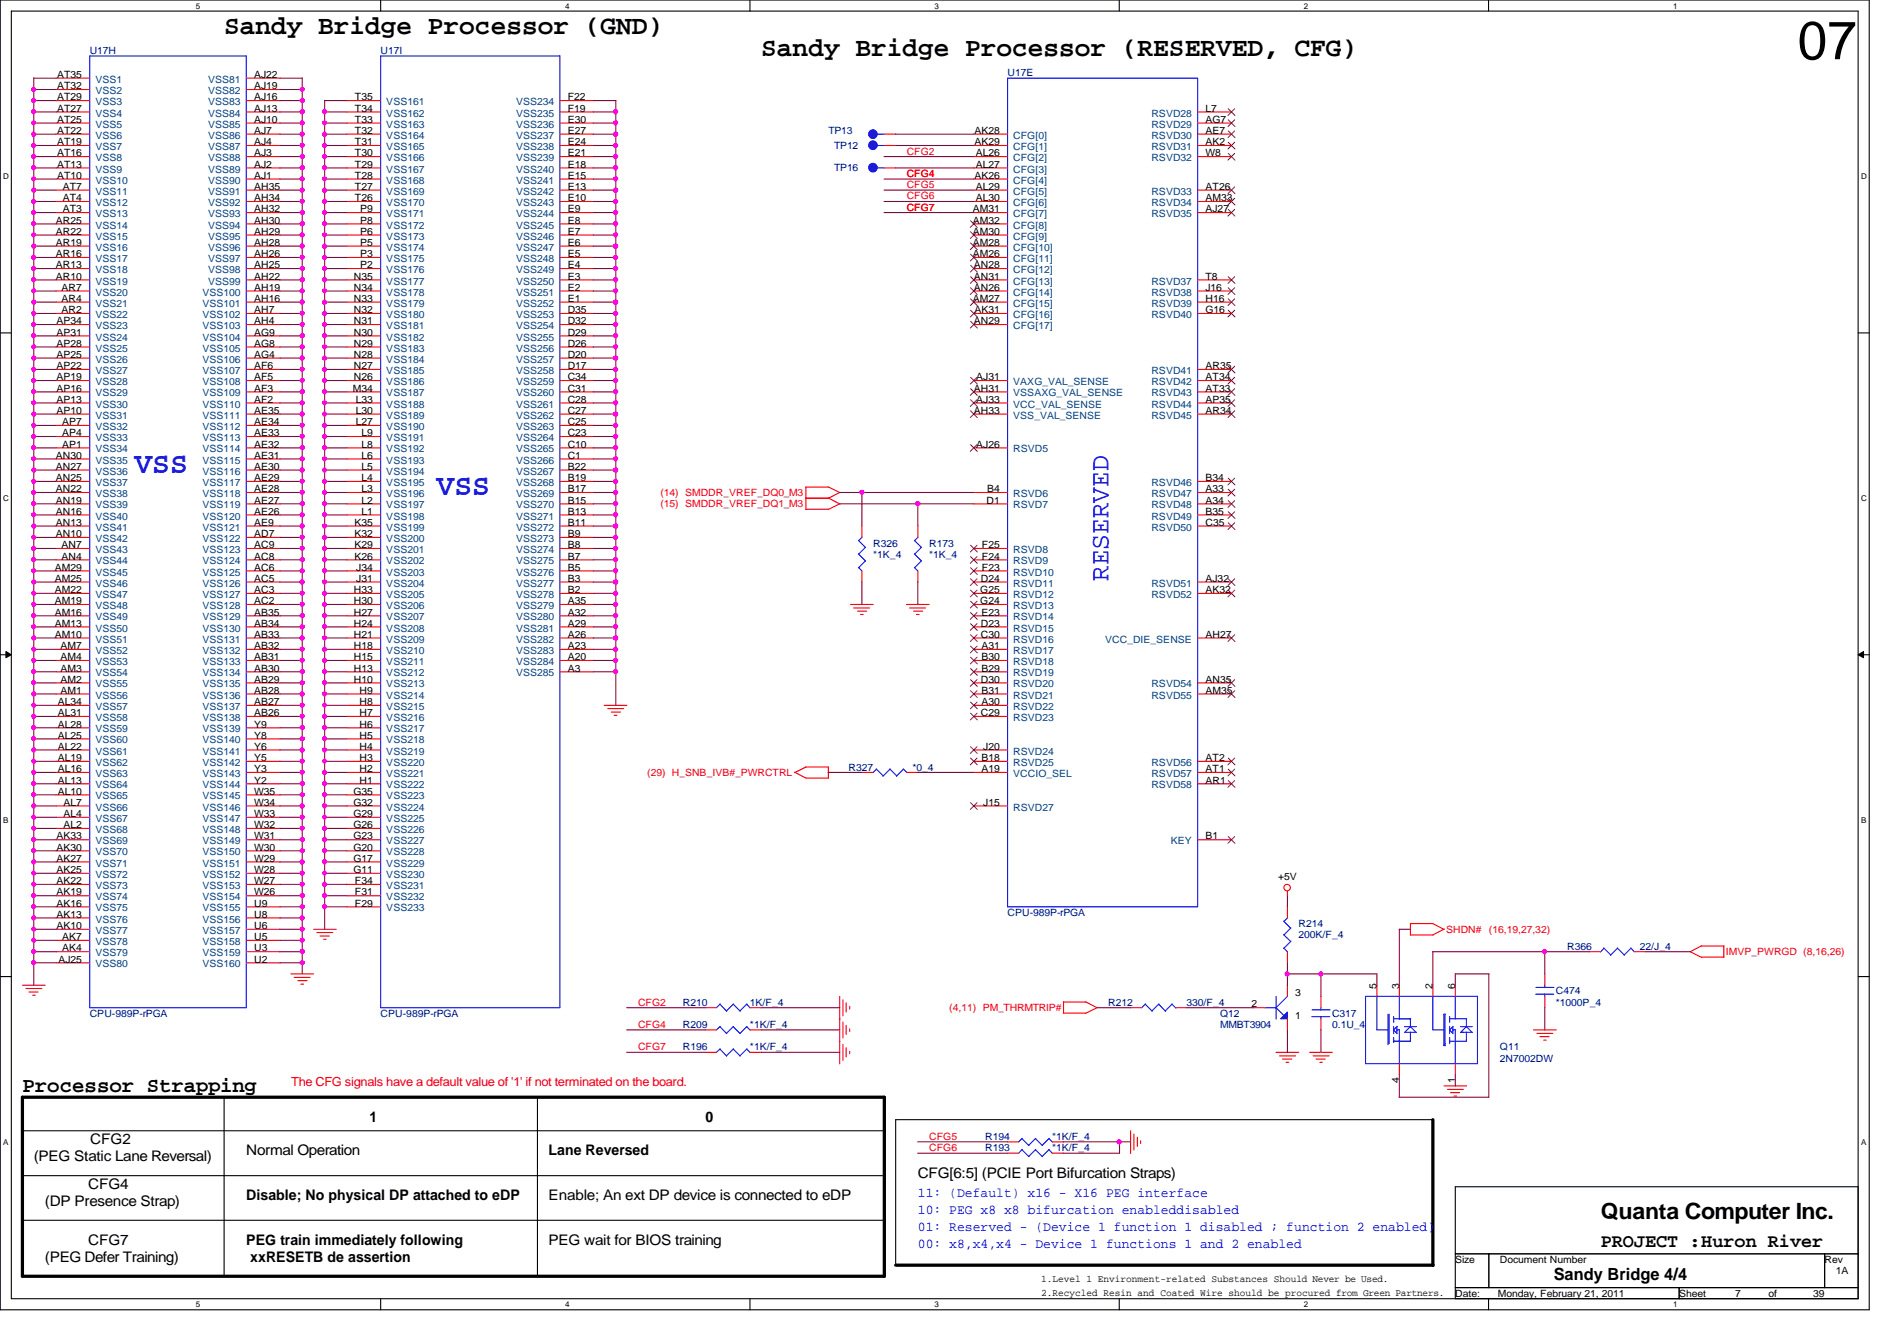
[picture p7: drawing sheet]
<svg xmlns="http://www.w3.org/2000/svg" width="297mm" height="210mm" viewBox="0 0 297 210" stroke-linecap="round" stroke-linejoin="round" font-family="sans-serif">
<defs><g id="words">
<text font-size="8.4" x="281.5" y="9.3">07</text>
<g font-size="4.7" fill="#00f">
<text x="21" y="74">VSS</text>
<text x="68.4" y="77.5">VSS</text>
</g>
<g font-size="4.2">
<text x="35.1" y="5.2">Sandy Bridge Processor (GND)</text>
<text x="119.2" y="8.8">Sandy Bridge Processor (RESERVED, CFG)</text>
</g>
<text font-size="4.2" fill="#00f" x="173.6" y="90.9" transform="rotate(-90 173.6 90.9)">RESERVED</text>
<text font-size="3.5" x="250.7" y="190.8">Quanta Computer Inc.</text>
<text font-size="3.3" x="3.5" y="171">Processor Strapping</text>
<text font-size="3" x="250.7" y="195.2">PROJECT :Huron River</text>
<text font-size="2.6" x="243.3" y="200.3">Sandy Bridge 4/4</text>
<g font-size="2.3">
<text x="14.1" y="179.1">CFG2</text>
<text x="57.9" y="175.6">1</text>
<text x="110.4" y="175.6">0</text>
<text x="5.3" y="181.7">(PEG Static Lane Reversal)</text>
<text x="38.6" y="180.8">Normal Operation</text>
<text x="85.9" y="180.8">Lane Reversed</text>
<text x="143.7" y="184.3">CFG[6:5] (PCIE Port Bifurcation Straps)</text>
<text x="7" y="188.8">(DP Presence Strap)</text>
<text x="13.8" y="186.1">CFG4</text>
<text x="38.6" y="187.9">Disable; No physical DP attached to eDP</text>
<text x="85.9" y="187.8">Enable; An ext DP device is connected to eDP</text>
<text x="7" y="197.5">(PEG Defer Training)</text>
<text x="13.8" y="194.9">CFG7</text>
<text x="38.6" y="194.9">PEG train immediately following</text>
<text x="39.2" y="197.5">xxRESETB de assertion</text>
<text x="85.9" y="194.9">PEG wait for BIOS training</text>
</g>
<g font-size="2.1" fill="#00f">
<text x="143.7" y="187.4">11: (Default) x16 - X16 PEG interface</text>
<text x="143.7" y="190">10: PEG x8 x8 bifurcation enableddisabled</text>
<text x="143.7" y="192.7">01: Reserved - (Device 1 function 1 disabled ; function 2 enabled)</text>
<text x="143.7" y="195.3">00: x8,x4,x4 - Device 1 functions 1 and 2 enabled</text>
</g>
<text font-size="1.9" fill="#f00" x="45.6" y="170">The CFG signals have a default value of '1' if not terminated on the board.</text>
<g font-size="1.6" fill="#000080">
<text x="14.1" y="8.4">U17H</text>
<text x="59.6" y="8.4">U17I</text>
<text x="157.8" y="11.9">U17E</text>
<text x="129.7" y="21">TP13</text>
<text x="130.6" y="23.3">TP12</text>
<text x="130.6" y="26.8">TP16</text>
<text x="136.7" y="85.6">R326</text>
<text x="136.7" y="87.3">*1K_4</text>
<text x="145.5" y="85.6">R173</text>
<text x="145.5" y="87.3">*1K_4</text>
<text x="132.9" y="120.6">R327</text>
<text x="142.9" y="120.6">*0_4</text>
<text x="157.8" y="143.4">CPU-989P-rPGA</text>
<text x="203.3" y="145.1">R214</text>
<text x="203.3" y="146.9">200K/F_4</text>
<text x="245.4" y="148.6">R366</text>
<text x="256.8" y="148.6">22/J_4</text>
<text x="243.6" y="155.7">C474</text>
<text x="14.1" y="159.2">CPU-989P-rPGA</text>
<text x="59.6" y="159.2">CPU-989P-rPGA</text>
<text x="106.9" y="157.4">R210</text>
<text x="106.9" y="160.9">R209</text>
<text x="117.4" y="157.4">1K/F_4</text>
<text x="117.4" y="160.9">*1K/F_4</text>
<text x="173.5" y="157.4">R212</text>
<text x="185.8" y="157.4">330/F_4</text>
<text x="191" y="159.2">Q12</text>
<text x="191" y="160.9">MMBT3904</text>
<text x="208.6" y="159.2">C317</text>
<text x="208.6" y="160.9">0.1U_4</text>
<text x="243.6" y="157.4">*1000P_4</text>
<text x="106.9" y="164.4">R196</text>
<text x="117.4" y="164.4">*1K/F_4</text>
<text x="234.9" y="164.4">Q11</text>
<text x="234.9" y="166.2">2N7002DW</text>
<text x="154.3" y="178.4">R194</text>
<text x="164.8" y="178.4">*1K/F_4</text>
<text x="154.3" y="180.2">R193</text>
<text x="164.8" y="180.2">*1K/F_4</text>
</g>
<g font-size="1.6">
<text x="8.9" y="12.2">AT35</text>
<text x="8.9" y="14">AT32</text>
<text x="8.9" y="15.7">AT29</text>
<text x="8.9" y="17.5">AT27</text>
<text x="39.8" y="12.2">AJ22</text>
<text x="39.8" y="14">AJ19</text>
<text x="39.8" y="15.7">AJ16</text>
<text x="39.8" y="17.5">AJ13</text>
<text x="55.6" y="15.7">T35</text>
<text x="55.6" y="17.5">T34</text>
<text x="88.9" y="15.7">F22</text>
<text x="88.9" y="17.5">F19</text>
<text x="188.8" y="17.5">L7</text>
<text x="8.9" y="19.2">AT25</text>
<text x="8.9" y="21">AT22</text>
<text x="8.9" y="22.7">AT19</text>
<text x="39.8" y="19.2">AJ10</text>
<text x="39.8" y="21">AJ7</text>
<text x="39.8" y="22.7">AJ4</text>
<text x="55.6" y="19.2">T33</text>
<text x="55.6" y="21">T32</text>
<text x="55.6" y="22.7">T31</text>
<text x="88.9" y="19.2">E30</text>
<text x="88.9" y="21">E27</text>
<text x="88.9" y="22.7">E24</text>
<text x="152.6" y="21">AK28</text>
<text x="152.6" y="22.7">AK29</text>
<text x="188.8" y="21">AE7</text>
<text x="188.8" y="22.7">AK2</text>
<text x="188.8" y="19.2">AG7</text>
<text x="8.9" y="24.5">AT16</text>
<text x="8.9" y="26.2">AT13</text>
<text x="8.9" y="28">AT10</text>
<text x="9.8" y="29.7">AT7</text>
<text x="39.8" y="24.5">AJ3</text>
<text x="39.8" y="26.2">AJ2</text>
<text x="39.8" y="28">AJ1</text>
<text x="39.8" y="29.7">AH35</text>
<text x="55.6" y="24.5">T30</text>
<text x="55.6" y="26.2">T29</text>
<text x="55.6" y="28">T28</text>
<text x="55.6" y="29.7">T27</text>
<text x="88.9" y="24.5">E21</text>
<text x="88.9" y="26.2">E18</text>
<text x="88.9" y="28">E15</text>
<text x="88.9" y="29.7">E13</text>
<text x="152.6" y="28">AK26</text>
<text x="152.8" y="24.5">AL26</text>
<text x="152.8" y="26.2">AL27</text>
<text x="152.8" y="29.7">AL29</text>
<text x="188.8" y="24.5">W8</text>
<text x="188.8" y="29.7">AT26</text>
<text x="8.8" y="35">AR25</text>
<text x="9.8" y="31.5">AT4</text>
<text x="9.8" y="33.2">AT3</text>
<text x="39.8" y="31.5">AH34</text>
<text x="39.8" y="33.2">AH32</text>
<text x="39.8" y="35">AH30</text>
<text x="55.6" y="31.5">T26</text>
<text x="56.4" y="33.2">P9</text>
<text x="56.4" y="35">P8</text>
<text x="88.9" y="31.5">E10</text>
<text x="88.9" y="33.2">E9</text>
<text x="88.9" y="35">E8</text>
<text x="152.3" y="33.2">AM31</text>
<text x="152.3" y="35">AM32</text>
<text x="152.8" y="31.5">AL30</text>
<text x="188.8" y="31.5">AM33</text>
<text x="188.8" y="33.2">AJ27</text>
<text x="8.8" y="36.7">AR22</text>
<text x="8.8" y="38.5">AR19</text>
<text x="8.8" y="40.3">AR16</text>
<text x="8.8" y="42">AR13</text>
<text x="39.8" y="36.7">AH29</text>
<text x="39.8" y="38.5">AH28</text>
<text x="39.8" y="40.3">AH26</text>
<text x="39.8" y="42">AH25</text>
<text x="56.4" y="36.7">P6</text>
<text x="56.4" y="38.5">P5</text>
<text x="56.4" y="40.3">P3</text>
<text x="56.4" y="42">P2</text>
<text x="88.9" y="36.7">E7</text>
<text x="88.9" y="38.5">E6</text>
<text x="88.9" y="40.3">E5</text>
<text x="88.9" y="42">E4</text>
<text x="152.3" y="36.7">AM30</text>
<text x="152.3" y="38.5">AM28</text>
<text x="152.3" y="40.3">AM26</text>
<text x="152.5" y="42">AN28</text>
<text x="8.8" y="43.8">AR10</text>
<text x="9.6" y="45.5">AR7</text>
<text x="9.6" y="47.2">AR4</text>
<text x="39.8" y="43.8">AH22</text>
<text x="39.8" y="45.5">AH19</text>
<text x="39.8" y="47.2">AH16</text>
<text x="55.4" y="43.8">N35</text>
<text x="55.4" y="45.5">N34</text>
<text x="55.4" y="47.2">N33</text>
<text x="88.9" y="43.8">E3</text>
<text x="88.9" y="45.5">E2</text>
<text x="88.9" y="47.2">E1</text>
<text x="152.3" y="47.2">AM27</text>
<text x="152.5" y="43.8">AN31</text>
<text x="152.5" y="45.5">AN26</text>
<text x="188.8" y="45.5">J16</text>
<text x="188.8" y="47.2">H16</text>
<text x="188.8" y="43.8">T8</text>
<text x="8.8" y="50.8">AP34</text>
<text x="8.8" y="52.5">AP31</text>
<text x="9.6" y="49">AR2</text>
<text x="39.8" y="49">AH7</text>
<text x="39.8" y="50.8">AH4</text>
<text x="39.8" y="52.5">AG9</text>
<text x="55.4" y="49">N32</text>
<text x="55.4" y="50.8">N31</text>
<text x="55.4" y="52.5">N30</text>
<text x="88.9" y="49">D35</text>
<text x="88.9" y="50.8">D32</text>
<text x="88.9" y="52.5">D29</text>
<text x="152.5" y="50.8">AN29</text>
<text x="152.6" y="49">AK31</text>
<text x="188.8" y="49">G16</text>
<text x="8.8" y="54.3">AP28</text>
<text x="8.8" y="56">AP25</text>
<text x="8.8" y="57.8">AP22</text>
<text x="8.8" y="59.5">AP19</text>
<text x="39.8" y="54.3">AG8</text>
<text x="39.8" y="56">AG4</text>
<text x="39.8" y="57.8">AF6</text>
<text x="39.8" y="59.5">AF5</text>
<text x="55.4" y="54.3">N29</text>
<text x="55.4" y="56">N28</text>
<text x="55.4" y="57.8">N27</text>
<text x="55.4" y="59.5">N26</text>
<text x="88.9" y="54.3">D26</text>
<text x="88.9" y="56">D20</text>
<text x="88.9" y="57.8">D17</text>
<text x="88.9" y="59.5">C34</text>
<text x="152.9" y="59.5">AJ31</text>
<text x="188.8" y="59.5">AT34</text>
<text x="188.8" y="57.8">AR35</text>
<text x="8.8" y="61.3">AP16</text>
<text x="8.8" y="63">AP13</text>
<text x="8.8" y="64.8">AP10</text>
<text x="39.8" y="61.3">AF3</text>
<text x="39.8" y="63">AF2</text>
<text x="39.8" y="64.8">AE35</text>
<text x="55.2" y="61.3">M34</text>
<text x="55.7" y="63">L33</text>
<text x="55.7" y="64.8">L30</text>
<text x="88.9" y="61.3">C31</text>
<text x="88.9" y="63">C28</text>
<text x="88.9" y="64.8">C27</text>
<text x="152.5" y="61.3">AH31</text>
<text x="152.5" y="64.8">AH33</text>
<text x="152.9" y="63">AJ33</text>
<text x="188.8" y="61.3">AT33</text>
<text x="188.8" y="64.8">AR34</text>
<text x="188.8" y="63">AP35</text>
<text x="8.8" y="71.8">AN30</text>
<text x="9.7" y="66.5">AP7</text>
<text x="9.7" y="68.3">AP4</text>
<text x="9.7" y="70.1">AP1</text>
<text x="39.8" y="66.5">AE34</text>
<text x="39.8" y="68.3">AE33</text>
<text x="39.8" y="70.1">AE32</text>
<text x="39.8" y="71.8">AE31</text>
<text x="55.7" y="66.5">L27</text>
<text x="56.6" y="68.3">L9</text>
<text x="56.6" y="70.1">L8</text>
<text x="56.6" y="71.8">L6</text>
<text x="88.9" y="66.5">C25</text>
<text x="88.9" y="68.3">C23</text>
<text x="88.9" y="70.1">C10</text>
<text x="88.9" y="71.8">C1</text>
<text x="152.9" y="70.1">AJ26</text>
<text x="8.8" y="73.5">AN27</text>
<text x="8.8" y="75.3">AN25</text>
<text x="8.8" y="77">AN22</text>
<text x="39.8" y="73.5">AE30</text>
<text x="39.8" y="75.3">AE29</text>
<text x="39.8" y="77">AE28</text>
<text x="56.6" y="73.5">L5</text>
<text x="56.6" y="75.3">L4</text>
<text x="56.6" y="77">L3</text>
<text x="88.9" y="73.5">B22</text>
<text x="88.9" y="75.3">B19</text>
<text x="88.9" y="77">B17</text>
<text x="154.6" y="77">B4</text>
<text x="188.8" y="75.3">B34</text>
<text x="188.8" y="77">A33</text>
<text x="8.8" y="78.8">AN19</text>
<text x="8.8" y="80.6">AN16</text>
<text x="8.8" y="82.3">AN13</text>
<text x="39.8" y="78.8">AE27</text>
<text x="39.8" y="80.6">AE26</text>
<text x="39.8" y="82.3">AE9</text>
<text x="55.5" y="82.3">K35</text>
<text x="56.6" y="78.8">L2</text>
<text x="56.6" y="80.6">L1</text>
<text x="88.9" y="78.8">B15</text>
<text x="88.9" y="80.6">B13</text>
<text x="88.9" y="82.3">B11</text>
<text x="154.5" y="78.8">D1</text>
<text x="188.8" y="78.8">A34</text>
<text x="188.8" y="80.6">B35</text>
<text x="188.8" y="82.3">C35</text>
<text x="8.6" y="89.3">AM29</text>
<text x="8.8" y="84.1">AN10</text>
<text x="9.6" y="85.8">AN7</text>
<text x="9.6" y="87.6">AN4</text>
<text x="39.8" y="84.1">AD7</text>
<text x="39.8" y="85.8">AC9</text>
<text x="39.8" y="87.6">AC8</text>
<text x="39.8" y="89.3">AC6</text>
<text x="55.5" y="84.1">K32</text>
<text x="55.5" y="85.8">K29</text>
<text x="55.5" y="87.6">K26</text>
<text x="55.8" y="89.3">J34</text>
<text x="88.9" y="84.1">B9</text>
<text x="88.9" y="85.8">B8</text>
<text x="88.9" y="87.6">B7</text>
<text x="88.9" y="89.3">B5</text>
<text x="153.8" y="85.8">F25</text>
<text x="153.8" y="87.6">F24</text>
<text x="153.8" y="89.3">F23</text>
<text x="8.6" y="91.1">AM25</text>
<text x="8.6" y="92.8">AM22</text>
<text x="8.6" y="94.6">AM19</text>
<text x="39.8" y="91.1">AC5</text>
<text x="39.8" y="92.8">AC3</text>
<text x="39.8" y="94.6">AC2</text>
<text x="55.4" y="92.8">H33</text>
<text x="55.4" y="94.6">H30</text>
<text x="55.8" y="91.1">J31</text>
<text x="88.9" y="91.1">B3</text>
<text x="88.9" y="92.8">B2</text>
<text x="88.9" y="94.6">A35</text>
<text x="153.5" y="92.8">G25</text>
<text x="153.5" y="94.6">G24</text>
<text x="153.6" y="91.1">D24</text>
<text x="188.8" y="91.1">AJ32</text>
<text x="188.8" y="92.8">AK32</text>
<text x="8.6" y="96.4">AM16</text>
<text x="8.6" y="98.1">AM13</text>
<text x="8.6" y="99.8">AM10</text>
<text x="9.5" y="101.6">AM7</text>
<text x="39.8" y="96.4">AB35</text>
<text x="39.8" y="98.1">AB34</text>
<text x="39.8" y="99.8">AB33</text>
<text x="39.8" y="101.6">AB32</text>
<text x="55.4" y="96.4">H27</text>
<text x="55.4" y="98.1">H24</text>
<text x="55.4" y="99.8">H21</text>
<text x="55.4" y="101.6">H18</text>
<text x="88.9" y="96.4">A32</text>
<text x="88.9" y="98.1">A29</text>
<text x="88.9" y="99.8">A26</text>
<text x="88.9" y="101.6">A23</text>
<text x="153.6" y="99.8">C30</text>
<text x="153.6" y="98.1">D23</text>
<text x="153.7" y="101.6">A31</text>
<text x="153.7" y="96.4">E23</text>
<text x="188.8" y="99.8">AH27</text>
<text x="9.5" y="103.3">AM4</text>
<text x="9.5" y="105.1">AM3</text>
<text x="9.5" y="106.8">AM2</text>
<text x="39.8" y="103.3">AB31</text>
<text x="39.8" y="105.1">AB30</text>
<text x="39.8" y="106.8">AB29</text>
<text x="55.4" y="103.3">H15</text>
<text x="55.4" y="105.1">H13</text>
<text x="55.4" y="106.8">H10</text>
<text x="88.9" y="103.3">A20</text>
<text x="88.9" y="105.1">A3</text>
<text x="153.6" y="106.8">D30</text>
<text x="153.7" y="103.3">B30</text>
<text x="153.7" y="105.1">B29</text>
<text x="188.8" y="106.8">AN35</text>
<text x="9.1" y="110.4">AL34</text>
<text x="9.1" y="112.1">AL31</text>
<text x="9.1" y="113.9">AL28</text>
<text x="9.5" y="108.6">AM1</text>
<text x="39.8" y="108.6">AB28</text>
<text x="39.8" y="110.4">AB27</text>
<text x="39.8" y="112.1">AB26</text>
<text x="39.8" y="113.9">Y9</text>
<text x="56.3" y="108.6">H9</text>
<text x="56.3" y="110.4">H8</text>
<text x="56.3" y="112.1">H7</text>
<text x="56.3" y="113.9">H6</text>
<text x="153.6" y="112.1">C29</text>
<text x="153.7" y="110.4">A30</text>
<text x="153.7" y="108.6">B31</text>
<text x="188.8" y="108.6">AM35</text>
<text x="9.1" y="115.6">AL25</text>
<text x="9.1" y="117.3">AL22</text>
<text x="9.1" y="119.1">AL19</text>
<text x="39.8" y="115.6">Y8</text>
<text x="39.8" y="117.3">Y6</text>
<text x="39.8" y="119.1">Y5</text>
<text x="56.3" y="115.6">H5</text>
<text x="56.3" y="117.3">H4</text>
<text x="56.3" y="119.1">H3</text>
<text x="153.7" y="119.1">B18</text>
<text x="154" y="117.3">J20</text>
<text x="188.8" y="119.1">AT2</text>
<text x="9.1" y="120.9">AL16</text>
<text x="9.1" y="122.6">AL13</text>
<text x="9.1" y="124.4">AL10</text>
<text x="39.8" y="120.9">Y3</text>
<text x="39.8" y="122.6">Y2</text>
<text x="39.8" y="124.4">W35</text>
<text x="55.3" y="124.4">G35</text>
<text x="56.3" y="120.9">H2</text>
<text x="56.3" y="122.6">H1</text>
<text x="153.7" y="120.9">A19</text>
<text x="188.8" y="120.9">AT1</text>
<text x="188.8" y="122.6">AR1</text>
<text x="8.8" y="131.4">AK33</text>
<text x="9.9" y="126.1">AL7</text>
<text x="9.9" y="127.9">AL4</text>
<text x="9.9" y="129.6">AL2</text>
<text x="39.8" y="126.1">W34</text>
<text x="39.8" y="127.9">W33</text>
<text x="39.8" y="129.6">W32</text>
<text x="39.8" y="131.4">W31</text>
<text x="55.3" y="126.1">G32</text>
<text x="55.3" y="127.9">G29</text>
<text x="55.3" y="129.6">G26</text>
<text x="55.3" y="131.4">G23</text>
<text x="154" y="126.1">J15</text>
<text x="188.8" y="131.4">B1</text>
<text x="8.8" y="133.1">AK30</text>
<text x="8.8" y="134.9">AK27</text>
<text x="8.8" y="136.7">AK25</text>
<text x="39.8" y="133.1">W30</text>
<text x="39.8" y="134.9">W29</text>
<text x="39.8" y="136.7">W28</text>
<text x="55.3" y="133.1">G20</text>
<text x="55.3" y="134.9">G17</text>
<text x="55.3" y="136.7">G11</text>
<text x="200.1" y="137.8">+5V</text>
<text x="8.8" y="138.4">AK22</text>
<text x="8.8" y="140.2">AK19</text>
<text x="8.8" y="141.9">AK16</text>
<text x="8.8" y="143.6">AK13</text>
<text x="39.8" y="138.4">W27</text>
<text x="39.8" y="140.2">W26</text>
<text x="39.8" y="141.9">U9</text>
<text x="39.8" y="143.6">U8</text>
<text x="55.6" y="138.4">F34</text>
<text x="55.6" y="140.2">F31</text>
<text x="55.6" y="141.9">F29</text>
<text x="8.8" y="145.4">AK10</text>
<text x="9.7" y="147.2">AK7</text>
<text x="9.7" y="148.9">AK4</text>
<text x="39.8" y="145.4">U6</text>
<text x="39.8" y="147.2">U5</text>
<text x="39.8" y="148.9">U3</text>
<text x="9.1" y="150.7">AJ25</text>
<text x="39.8" y="150.7">U2</text>
<text x="202.8" y="155.9">3</text>
<text x="215.6" y="154.7" transform="rotate(-90 215.6 154.7)">5</text>
<text x="219.1" y="154.7" transform="rotate(-90 219.1 154.7)">3</text>
<text x="224.3" y="154.7" transform="rotate(-90 224.3 154.7)">2</text>
<text x="227.8" y="154.7" transform="rotate(-90 227.8 154.7)">6</text>
<text x="196" y="157.7">2</text>
<text x="202.8" y="159.4">1</text>
<text x="219.1" y="169.6" transform="rotate(-90 219.1 169.6)">4</text>
<text x="227.8" y="169.6" transform="rotate(-90 227.8 169.6)">1</text>
<text x="227.9" y="197.7">Size</text>
<text x="234.9" y="197.7">Document Number</text>
<text x="285.7" y="197.7">Rev</text>
<text x="163" y="200.7">1.Level 1 Environment-related Substances Should Never be Used.</text>
<text x="163" y="202.9">2.Recycled Resin and Coated Wire should be procured from Green Partners.</text>
<text x="227.9" y="203">Date:</text>
<text x="234.5" y="203">Monday, February 21, 2011</text>
<text x="262.9" y="203">Sheet</text>
<text x="271.7" y="203">7</text>
<text x="276.9" y="203">of</text>
<text x="283.9" y="203">39</text>
<text x="287.4" y="199.5">1A</text>
</g>
<g font-size="1.6" fill="#004080">
<text x="14.9" y="13">VSS1</text>
<text x="14.9" y="14.7">VSS2</text>
<text x="14.9" y="16.5">VSS3</text>
<text x="32.6" y="13">VSS81</text>
<text x="32.6" y="14.7">VSS82</text>
<text x="32.6" y="16.5">VSS83</text>
<text x="60.5" y="16.5">VSS161</text>
<text x="80.8" y="16.5">VSS234</text>
<text x="14.9" y="18.2">VSS4</text>
<text x="14.9" y="20">VSS5</text>
<text x="14.9" y="21.7">VSS6</text>
<text x="14.9" y="23.5">VSS7</text>
<text x="32.6" y="18.2">VSS84</text>
<text x="32.6" y="20">VSS85</text>
<text x="32.6" y="21.7">VSS86</text>
<text x="32.6" y="23.5">VSS87</text>
<text x="60.5" y="18.2">VSS162</text>
<text x="60.5" y="20">VSS163</text>
<text x="60.5" y="21.7">VSS164</text>
<text x="60.5" y="23.5">VSS165</text>
<text x="80.8" y="18.2">VSS235</text>
<text x="80.8" y="20">VSS236</text>
<text x="80.8" y="21.7">VSS237</text>
<text x="80.8" y="23.5">VSS238</text>
<text x="158.7" y="21.7">CFG[0]</text>
<text x="158.7" y="23.5">CFG[1]</text>
<text x="180.3" y="21.7">RSVD30</text>
<text x="180.3" y="23.5">RSVD31</text>
<text x="180.3" y="18.2">RSVD28</text>
<text x="180.3" y="20">RSVD29</text>
<text x="14.9" y="25.2">VSS8</text>
<text x="14.9" y="27">VSS9</text>
<text x="14.9" y="28.7">VSS10</text>
<text x="32.6" y="25.2">VSS88</text>
<text x="32.6" y="27">VSS89</text>
<text x="32.6" y="28.7">VSS90</text>
<text x="60.5" y="25.2">VSS166</text>
<text x="60.5" y="27">VSS167</text>
<text x="60.5" y="28.7">VSS168</text>
<text x="80.8" y="25.2">VSS239</text>
<text x="80.8" y="27">VSS240</text>
<text x="80.8" y="28.7">VSS241</text>
<text x="158.7" y="25.2">CFG[2]</text>
<text x="158.7" y="27">CFG[3]</text>
<text x="158.7" y="28.7">CFG[4]</text>
<text x="180.3" y="25.2">RSVD32</text>
<text x="14.9" y="30.5">VSS11</text>
<text x="14.9" y="32.3">VSS12</text>
<text x="14.9" y="34">VSS13</text>
<text x="14.9" y="35.8">VSS14</text>
<text x="32.6" y="30.5">VSS91</text>
<text x="32.6" y="32.3">VSS92</text>
<text x="32.6" y="34">VSS93</text>
<text x="32.6" y="35.8">VSS94</text>
<text x="60.5" y="30.5">VSS169</text>
<text x="60.5" y="32.3">VSS170</text>
<text x="60.5" y="34">VSS171</text>
<text x="60.5" y="35.8">VSS172</text>
<text x="80.8" y="30.5">VSS242</text>
<text x="80.8" y="32.3">VSS243</text>
<text x="80.8" y="34">VSS244</text>
<text x="80.8" y="35.8">VSS245</text>
<text x="158.7" y="30.5">CFG[5]</text>
<text x="158.7" y="32.3">CFG[6]</text>
<text x="158.7" y="34">CFG[7]</text>
<text x="158.7" y="35.8">CFG[8]</text>
<text x="180.3" y="32.3">RSVD34</text>
<text x="180.3" y="34">RSVD35</text>
<text x="180.3" y="30.5">RSVD33</text>
<text x="14.9" y="37.5">VSS15</text>
<text x="14.9" y="39.2">VSS16</text>
<text x="14.9" y="41">VSS17</text>
<text x="32.6" y="37.5">VSS95</text>
<text x="32.6" y="39.2">VSS96</text>
<text x="32.6" y="41">VSS97</text>
<text x="60.5" y="37.5">VSS173</text>
<text x="60.5" y="39.2">VSS174</text>
<text x="60.5" y="41">VSS175</text>
<text x="80.8" y="37.5">VSS246</text>
<text x="80.8" y="39.2">VSS247</text>
<text x="80.8" y="41">VSS248</text>
<text x="158.7" y="37.5">CFG[9]</text>
<text x="158.7" y="39.2">CFG[10]</text>
<text x="158.7" y="41">CFG[11]</text>
<text x="14.9" y="42.8">VSS18</text>
<text x="14.9" y="44.5">VSS19</text>
<text x="14.9" y="46.3">VSS20</text>
<text x="31.7" y="46.3">VSS100</text>
<text x="32.6" y="42.8">VSS98</text>
<text x="32.6" y="44.5">VSS99</text>
<text x="60.5" y="42.8">VSS176</text>
<text x="60.5" y="44.5">VSS177</text>
<text x="60.5" y="46.3">VSS178</text>
<text x="80.8" y="42.8">VSS249</text>
<text x="80.8" y="44.5">VSS250</text>
<text x="80.8" y="46.3">VSS251</text>
<text x="158.7" y="42.8">CFG[12]</text>
<text x="158.7" y="44.5">CFG[13]</text>
<text x="158.7" y="46.3">CFG[14]</text>
<text x="180.3" y="46.3">RSVD38</text>
<text x="180.3" y="44.5">RSVD37</text>
<text x="14.9" y="48">VSS21</text>
<text x="14.9" y="49.8">VSS22</text>
<text x="14.9" y="51.5">VSS23</text>
<text x="14.9" y="53.3">VSS24</text>
<text x="31.7" y="48">VSS101</text>
<text x="31.7" y="49.8">VSS102</text>
<text x="31.7" y="51.5">VSS103</text>
<text x="31.7" y="53.3">VSS104</text>
<text x="60.5" y="48">VSS179</text>
<text x="60.5" y="49.8">VSS180</text>
<text x="60.5" y="51.5">VSS181</text>
<text x="60.5" y="53.3">VSS182</text>
<text x="80.8" y="48">VSS252</text>
<text x="80.8" y="49.8">VSS253</text>
<text x="80.8" y="51.5">VSS254</text>
<text x="80.8" y="53.3">VSS255</text>
<text x="158.7" y="48">CFG[15]</text>
<text x="158.7" y="49.8">CFG[16]</text>
<text x="158.7" y="51.5">CFG[17]</text>
<text x="180.3" y="48">RSVD39</text>
<text x="180.3" y="49.8">RSVD40</text>
<text x="14.9" y="55">VSS25</text>
<text x="14.9" y="56.8">VSS26</text>
<text x="14.9" y="58.5">VSS27</text>
<text x="31.7" y="55">VSS105</text>
<text x="31.7" y="56.8">VSS106</text>
<text x="31.7" y="58.5">VSS107</text>
<text x="60.5" y="55">VSS183</text>
<text x="60.5" y="56.8">VSS184</text>
<text x="60.5" y="58.5">VSS185</text>
<text x="80.8" y="55">VSS256</text>
<text x="80.8" y="56.8">VSS257</text>
<text x="80.8" y="58.5">VSS258</text>
<text x="180.3" y="58.5">RSVD41</text>
<text x="14.9" y="60.3">VSS28</text>
<text x="14.9" y="62.1">VSS29</text>
<text x="14.9" y="63.8">VSS30</text>
<text x="14.9" y="65.5">VSS31</text>
<text x="31.7" y="60.3">VSS108</text>
<text x="31.7" y="62.1">VSS109</text>
<text x="31.7" y="63.8">VSS110</text>
<text x="31.7" y="65.5">VSS111</text>
<text x="60.5" y="60.3">VSS186</text>
<text x="60.5" y="62.1">VSS187</text>
<text x="60.5" y="63.8">VSS188</text>
<text x="60.5" y="65.5">VSS189</text>
<text x="80.8" y="60.3">VSS259</text>
<text x="80.8" y="62.1">VSS260</text>
<text x="80.8" y="63.8">VSS261</text>
<text x="80.8" y="65.5">VSS262</text>
<text x="158.7" y="60.3">VAXG_VAL_SENSE</text>
<text x="158.7" y="62.1">VSSAXG_VAL_SENSE</text>
<text x="158.7" y="63.8">VCC_VAL_SENSE</text>
<text x="158.7" y="65.5">VSS_VAL_SENSE</text>
<text x="180.3" y="60.3">RSVD42</text>
<text x="180.3" y="62.1">RSVD43</text>
<text x="180.3" y="65.5">RSVD45</text>
<text x="180.3" y="63.8">RSVD44</text>
<text x="14.9" y="67.3">VSS32</text>
<text x="14.9" y="69">VSS33</text>
<text x="14.9" y="70.8">VSS34</text>
<text x="31.7" y="67.3">VSS112</text>
<text x="31.7" y="69">VSS113</text>
<text x="31.7" y="70.8">VSS114</text>
<text x="60.5" y="67.3">VSS190</text>
<text x="60.5" y="69">VSS191</text>
<text x="60.5" y="70.8">VSS192</text>
<text x="80.8" y="67.3">VSS263</text>
<text x="80.8" y="69">VSS264</text>
<text x="80.8" y="70.8">VSS265</text>
<text x="158.7" y="70.8">RSVD5</text>
<text x="14.9" y="72.6">VSS35</text>
<text x="14.9" y="74.3">VSS36</text>
<text x="14.9" y="76.1">VSS37</text>
<text x="14.9" y="77.8">VSS38</text>
<text x="31.7" y="72.6">VSS115</text>
<text x="31.7" y="74.3">VSS116</text>
<text x="31.7" y="76.1">VSS117</text>
<text x="31.7" y="77.8">VSS118</text>
<text x="60.5" y="72.6">VSS193</text>
<text x="60.5" y="74.3">VSS194</text>
<text x="60.5" y="76.1">VSS195</text>
<text x="60.5" y="77.8">VSS196</text>
<text x="80.8" y="72.6">VSS266</text>
<text x="80.8" y="74.3">VSS267</text>
<text x="80.8" y="76.1">VSS268</text>
<text x="80.8" y="77.8">VSS269</text>
<text x="158.7" y="77.8">RSVD6</text>
<text x="180.3" y="76.1">RSVD46</text>
<text x="180.3" y="77.8">RSVD47</text>
<text x="14.9" y="79.6">VSS39</text>
<text x="14.9" y="81.3">VSS40</text>
<text x="14.9" y="83.1">VSS41</text>
<text x="31.7" y="79.6">VSS119</text>
<text x="31.7" y="81.3">VSS120</text>
<text x="31.7" y="83.1">VSS121</text>
<text x="60.5" y="79.6">VSS197</text>
<text x="60.5" y="81.3">VSS198</text>
<text x="60.5" y="83.1">VSS199</text>
<text x="80.8" y="79.6">VSS270</text>
<text x="80.8" y="81.3">VSS271</text>
<text x="80.8" y="83.1">VSS272</text>
<text x="158.7" y="79.6">RSVD7</text>
<text x="180.3" y="79.6">RSVD48</text>
<text x="180.3" y="81.3">RSVD49</text>
<text x="180.3" y="83.1">RSVD50</text>
<text x="14.9" y="84.8">VSS42</text>
<text x="14.9" y="86.6">VSS43</text>
<text x="14.9" y="88.3">VSS44</text>
<text x="31.7" y="84.8">VSS122</text>
<text x="31.7" y="86.6">VSS123</text>
<text x="31.7" y="88.3">VSS124</text>
<text x="60.5" y="84.8">VSS200</text>
<text x="60.5" y="86.6">VSS201</text>
<text x="60.5" y="88.3">VSS202</text>
<text x="80.8" y="84.8">VSS273</text>
<text x="80.8" y="86.6">VSS274</text>
<text x="80.8" y="88.3">VSS275</text>
<text x="158.7" y="86.6">RSVD8</text>
<text x="158.7" y="88.3">RSVD9</text>
<text x="14.9" y="90.1">VSS45</text>
<text x="14.9" y="91.8">VSS46</text>
<text x="14.9" y="93.6">VSS47</text>
<text x="14.9" y="95.3">VSS48</text>
<text x="31.7" y="90.1">VSS125</text>
<text x="31.7" y="91.8">VSS126</text>
<text x="31.7" y="93.6">VSS127</text>
<text x="31.7" y="95.3">VSS128</text>
<text x="60.5" y="90.1">VSS203</text>
<text x="60.5" y="91.8">VSS204</text>
<text x="60.5" y="93.6">VSS205</text>
<text x="60.5" y="95.3">VSS206</text>
<text x="80.8" y="90.1">VSS276</text>
<text x="80.8" y="91.8">VSS277</text>
<text x="80.8" y="93.6">VSS278</text>
<text x="80.8" y="95.3">VSS279</text>
<text x="158.7" y="91.8">RSVD11</text>
<text x="158.7" y="93.6">RSVD12</text>
<text x="158.7" y="95.3">RSVD13</text>
<text x="158.7" y="90.1">RSVD10</text>
<text x="180.3" y="91.8">RSVD51</text>
<text x="180.3" y="93.6">RSVD52</text>
<text x="14.9" y="97.1">VSS49</text>
<text x="14.9" y="98.8">VSS50</text>
<text x="14.9" y="100.6">VSS51</text>
<text x="31.7" y="97.1">VSS129</text>
<text x="31.7" y="98.8">VSS130</text>
<text x="31.7" y="100.6">VSS131</text>
<text x="60.5" y="97.1">VSS207</text>
<text x="60.5" y="98.8">VSS208</text>
<text x="60.5" y="100.6">VSS209</text>
<text x="80.8" y="97.1">VSS280</text>
<text x="80.8" y="98.8">VSS281</text>
<text x="80.8" y="100.6">VSS282</text>
<text x="158.7" y="100.6">RSVD16</text>
<text x="158.7" y="98.8">RSVD15</text>
<text x="158.7" y="97.1">RSVD14</text>
<text x="173.1" y="100.6">VCC_DIE_SENSE</text>
<text x="14.9" y="102.4">VSS52</text>
<text x="14.9" y="104.1">VSS53</text>
<text x="14.9" y="105.9">VSS54</text>
<text x="14.9" y="107.6">VSS55</text>
<text x="31.7" y="102.4">VSS132</text>
<text x="31.7" y="104.1">VSS133</text>
<text x="31.7" y="105.9">VSS134</text>
<text x="31.7" y="107.6">VSS135</text>
<text x="60.5" y="102.4">VSS210</text>
<text x="60.5" y="104.1">VSS211</text>
<text x="60.5" y="105.9">VSS212</text>
<text x="60.5" y="107.6">VSS213</text>
<text x="80.8" y="102.4">VSS283</text>
<text x="80.8" y="104.1">VSS284</text>
<text x="80.8" y="105.9">VSS285</text>
<text x="158.7" y="102.4">RSVD17</text>
<text x="158.7" y="104.1">RSVD18</text>
<text x="158.7" y="107.6">RSVD20</text>
<text x="158.7" y="105.9">RSVD19</text>
<text x="180.3" y="107.6">RSVD54</text>
<text x="14.9" y="109.3">VSS56</text>
<text x="14.9" y="111.1">VSS57</text>
<text x="14.9" y="112.9">VSS58</text>
<text x="31.7" y="109.3">VSS136</text>
<text x="31.7" y="111.1">VSS137</text>
<text x="31.7" y="112.9">VSS138</text>
<text x="60.5" y="109.3">VSS214</text>
<text x="60.5" y="111.1">VSS215</text>
<text x="60.5" y="112.9">VSS216</text>
<text x="158.7" y="111.1">RSVD22</text>
<text x="158.7" y="109.3">RSVD21</text>
<text x="158.7" y="112.9">RSVD23</text>
<text x="180.3" y="109.3">RSVD55</text>
<text x="14.9" y="114.6">VSS59</text>
<text x="14.9" y="116.4">VSS60</text>
<text x="14.9" y="118.1">VSS61</text>
<text x="14.9" y="119.9">VSS62</text>
<text x="31.7" y="114.6">VSS139</text>
<text x="31.7" y="116.4">VSS140</text>
<text x="31.7" y="118.1">VSS141</text>
<text x="31.7" y="119.9">VSS142</text>
<text x="60.5" y="114.6">VSS217</text>
<text x="60.5" y="116.4">VSS218</text>
<text x="60.5" y="118.1">VSS219</text>
<text x="60.5" y="119.9">VSS220</text>
<text x="158.7" y="118.1">RSVD24</text>
<text x="158.7" y="119.9">RSVD25</text>
<text x="180.3" y="119.9">RSVD56</text>
<text x="14.9" y="121.6">VSS63</text>
<text x="14.9" y="123.4">VSS64</text>
<text x="14.9" y="125.1">VSS65</text>
<text x="31.7" y="121.6">VSS143</text>
<text x="31.7" y="123.4">VSS144</text>
<text x="31.7" y="125.1">VSS145</text>
<text x="60.5" y="121.6">VSS221</text>
<text x="60.5" y="123.4">VSS222</text>
<text x="60.5" y="125.1">VSS223</text>
<text x="158.7" y="121.6">VCCIO_SEL</text>
<text x="180.3" y="121.6">RSVD57</text>
<text x="180.3" y="123.4">RSVD58</text>
<text x="14.9" y="126.9">VSS66</text>
<text x="14.9" y="128.7">VSS67</text>
<text x="14.9" y="130.4">VSS68</text>
<text x="31.7" y="126.9">VSS146</text>
<text x="31.7" y="128.7">VSS147</text>
<text x="31.7" y="130.4">VSS148</text>
<text x="60.5" y="126.9">VSS224</text>
<text x="60.5" y="128.7">VSS225</text>
<text x="60.5" y="130.4">VSS226</text>
<text x="158.7" y="126.9">RSVD27</text>
<text x="14.9" y="132.2">VSS69</text>
<text x="14.9" y="133.9">VSS70</text>
<text x="14.9" y="135.6">VSS71</text>
<text x="14.9" y="137.4">VSS72</text>
<text x="31.7" y="132.2">VSS149</text>
<text x="31.7" y="133.9">VSS150</text>
<text x="31.7" y="135.6">VSS151</text>
<text x="31.7" y="137.4">VSS152</text>
<text x="60.5" y="132.2">VSS227</text>
<text x="60.5" y="133.9">VSS228</text>
<text x="60.5" y="135.6">VSS229</text>
<text x="60.5" y="137.4">VSS230</text>
<text x="183.3" y="132.2">KEY</text>
<text x="14.9" y="139.1">VSS73</text>
<text x="14.9" y="140.9">VSS74</text>
<text x="14.9" y="142.7">VSS75</text>
<text x="31.7" y="139.1">VSS153</text>
<text x="31.7" y="140.9">VSS154</text>
<text x="31.7" y="142.7">VSS155</text>
<text x="60.5" y="139.1">VSS231</text>
<text x="60.5" y="140.9">VSS232</text>
<text x="60.5" y="142.7">VSS233</text>
<text x="14.9" y="144.4">VSS76</text>
<text x="14.9" y="146.2">VSS77</text>
<text x="14.9" y="147.9">VSS78</text>
<text x="14.9" y="149.7">VSS79</text>
<text x="31.7" y="144.4">VSS156</text>
<text x="31.7" y="146.2">VSS157</text>
<text x="31.7" y="147.9">VSS158</text>
<text x="31.7" y="149.7">VSS159</text>
<text x="14.9" y="151.4">VSS80</text>
<text x="31.7" y="151.4">VSS160</text>
</g>
<g font-size="1.6" fill="#f00">
<text x="142" y="24.2">CFG2</text>
<text x="142" y="27.7">CFG4</text>
<text x="142" y="29.5">CFG5</text>
<text x="142" y="31.2">CFG6</text>
<text x="142" y="33">CFG7</text>
<text x="103.4" y="77.7">(14) SMDDR_VREF_DQ0_M3</text>
<text x="103.4" y="79.4">(15) SMDDR_VREF_DQ1_M3</text>
<text x="101.3" y="121.5">(29) H_SNB_IVB#_PWRCTRL</text>
<text x="226.4" y="146">SHDN#</text>
<text x="233.1" y="146">(16,19,27,32)</text>
<text x="270.3" y="149.5">IMVP_PWRGD (8,16,26)</text>
<text x="99.9" y="157.4">CFG2</text>
<text x="99.9" y="160.9">CFG4</text>
<text x="148.6" y="158.3">(4,11) PM_THRMTRIP#</text>
<text x="99.9" y="164.4">CFG7</text>
<text x="145.5" y="178.4">CFG5</text>
<text x="145.5" y="180.2">CFG6</text>
</g>
<g font-size="1.3">
<text x="30.7" y="1.4">5</text>
<text x="88.5" y="1.4">4</text>
<text x="146.3" y="1.4">3</text>
<text x="204.2" y="1.4">2</text>
<text x="262" y="1.4">1</text>
<text x=".5" y="28.1">D</text>
<text x="291.4" y="28.1">D</text>
<text x=".5" y="78.4">C</text>
<text x="291.4" y="78.4">C</text>
<text x=".5" y="128.8">B</text>
<text x="291.4" y="128.8">B</text>
<text x=".5" y="179.2">A</text>
<text x="291.4" y="179.2">A</text>
<text x="30.7" y="204.6">5</text>
<text x="88.5" y="204.6">4</text>
<text x="146.3" y="204.6">3</text>
<text x="204.2" y="204.6">2</text>
<text x="262" y="204.6">1</text>
</g>
</g></defs>
<path d="M0 0h292.7v205h-292.7zM1.8 1.7h289.2v201.6h-289.2z" fill="none" stroke="#000" stroke-width=".17"/>
<g fill="#fff">
<path d="M30.7 .2h.7v1.4h-.7z"/>
<path d="M30.7 203.5h.7v1.4h-.7z"/>
</g>
<path d="M59.6 0v1.7M59.6 203.3v1.7" fill="none" stroke="#000" stroke-width=".17"/>
<g fill="#fff">
<path d="M88.5 .2h.7v1.4h-.7z"/>
<path d="M88.5 203.5h.7v1.4h-.7z"/>
</g>
<path d="M117.4 0v1.7M117.4 203.3v1.7" fill="none" stroke="#000" stroke-width=".17"/>
<g fill="#fff">
<path d="M146.3 .2h.7v1.4h-.7z"/>
<path d="M146.3 203.5h.7v1.4h-.7z"/>
</g>
<path d="M175.3 0v1.7M175.3 203.3v1.7" fill="none" stroke="#000" stroke-width=".17"/>
<g fill="#fff">
<path d="M204.2 .2h.6v1.4h-.6z"/>
<path d="M204.2 203.5h.6v1.4h-.6z"/>
</g>
<path d="M233.1 0v1.7M233.1 203.3v1.7" fill="none" stroke="#000" stroke-width=".17"/>
<g fill="#fff">
<path d="M262 .2h.7v1.4h-.7z"/>
<path d="M262 203.5h.7v1.4h-.7z"/>
<path d="M.5 26.9h.9v1.4h-.9z"/>
<path d="M291.4 26.9h.9v1.4h-.9z"/>
<path d="M.5 77.3h.9v1.4h-.9z"/>
<path d="M291.4 77.3h.9v1.4h-.9z"/>
</g>
<path d="M0 52.1h1.8M291 52.1h1.7" fill="none" stroke="#000" stroke-width=".17"/>
<g fill="#fff">
<path d="M.5 127.7h.8v1.4h-.8z"/>
<path d="M291.4 127.7h.8v1.4h-.8z"/>
</g>
<path d="M0 102.5h1.8M291 102.5h1.7" fill="none" stroke="#000" stroke-width=".17"/>
<path d="M.9 102l.9 .5-.9 .5zM291 102.5l.8-.5v1z" fill="#000"/>
<path d="M.9 102l.9 .5-.9 .5zM291 102.5l.8-.5v1z" fill="none" stroke="#000" stroke-width=".16"/>
<g fill="#fff">
<path d="M.5 178.1h.8v1.4h-.8z"/>
<path d="M291.4 178.1h.8v1.4h-.8z"/>
</g>
<g fill="none" stroke="#000" stroke-width=".17">
<path d="M0 152.9h1.8M291 152.9h1.7M3.5 177h135M35.1 171.7v28.1M84.2 171.7v28.1M224.4 175.3h-84.2v22.8M3.5 184h135M3.5 191h135M227.9 185.8h63.1v17.5h-63.1zM227.9 196.3h63.1M233.1 196.3v5.2M285.7 196.3v5.2"/>
<path d="M227.9 201.5h63.1M262.9 201.5v1.8"/>
</g>
<path d="M3.5 171.7h135v28.1h-135zM224.4 175.3v22.8M140.2 198h84.2" fill="none" stroke="#000" stroke-width=".51"/>
<g fill="none" stroke="#f00" stroke-width=".17">
<path d="M8.8 12.2h5.3M8.8 14h5.3M8.8 15.7h5.3M8.8 17.5h5.3M8.8 19.3h5.3M38.6 12.2h5.3M38.6 14h5.3M38.6 15.7h5.3M38.6 17.5h5.3M38.6 19.3h5.3M187.5 17.5h5.3M187.5 19.3h5.3"/>
<path d="M8.8 21h5.3M8.8 22.8h5.3M8.8 24.5h5.3M8.8 26.3h5.3M8.8 28h5.3M8.8 29.8h5.3M8.8 31.5h5.3M8.8 33.3h5.3M8.8 35.1h5.3M8.8 36.8h5.3M8.8 38.5h5.3M38.6 21h5.3"/>
<path d="M38.6 22.8h5.3M38.6 24.5h5.3M38.6 26.3h5.3M38.6 28h5.3M38.6 29.8h5.3M38.6 31.5h5.3M38.6 33.3h5.3M38.6 35.1h5.3M38.6 36.8h5.3M38.6 38.5h5.3M152.5 21h5.3M152.5 22.8h5.3"/>
<path d="M152.5 24.5h5.3M152.5 26.3h5.3M152.5 28h5.3M152.5 29.8h5.3M152.5 31.5h5.3M152.5 33.3h5.3M152.5 35.1h5.3M152.5 36.8h5.3M152.5 38.5h5.3M187.5 21h5.3M187.5 22.8h5.3M187.5 24.5h5.3"/>
<path d="M187.5 29.8h5.3M187.5 31.5h5.3M187.5 33.3h5.3M8.8 40.3h5.3M8.8 42h5.3M8.8 43.8h5.3M8.8 45.6h5.3M8.8 47.3h5.3M8.8 49.1h5.3M8.8 50.8h5.3M8.8 52.6h5.3M8.8 54.3h5.3"/>
<path d="M8.8 56h5.3M8.8 57.8h5.3M8.8 59.6h5.3M38.6 40.3h5.3M38.6 42h5.3M38.6 43.8h5.3M38.6 45.6h5.3M38.6 47.3h5.3M38.6 49.1h5.3M38.6 50.8h5.3M38.6 52.6h5.3M38.6 54.3h5.3"/>
<path d="M38.6 56h5.3M38.6 57.8h5.3M38.6 59.6h5.3M152.5 40.3h5.3M152.5 42h5.3M152.5 43.8h5.3M152.5 45.6h5.3M152.5 47.3h5.3M152.5 49.1h5.3M152.5 50.8h5.3M152.5 59.6h5.3M187.5 43.8h5.3"/>
<path d="M187.5 45.6h5.3M187.5 47.3h5.3M187.5 49.1h5.3M187.5 57.8h5.3M187.5 59.6h5.3M8.8 61.3h5.3M8.8 63.1h5.3M8.8 64.8h5.3M8.8 66.6h5.3M8.8 68.3h5.3M8.8 70.1h5.3M8.8 71.8h5.3"/>
<path d="M8.8 73.6h5.3M8.8 75.4h5.3M8.8 77.1h5.3M8.8 78.9h5.3M38.6 61.3h5.3M38.6 63.1h5.3M38.6 64.8h5.3M38.6 66.6h5.3M38.6 68.3h5.3M38.6 70.1h5.3M38.6 71.8h5.3M38.6 73.6h5.3"/>
<path d="M38.6 75.4h5.3M38.6 77.1h5.3M38.6 78.9h5.3M126.1 76.2h3.6M126.1 78h3.6M126.1 79.7h3.6M126.2 76.2v3.6M129.7 76.2l1.8 .9-1.8 .9M129.7 77.9l1.8 1-1.8 .9M152.5 61.3h5.3M152.5 63.1h5.3M152.5 64.8h5.3"/>
<path d="M152.5 70.1h5.3M152.5 77.1h5.3M152.5 78.9h5.3M187.5 61.3h5.3M187.5 63.1h5.3M187.5 64.8h5.3M187.5 75.4h5.3M187.5 77.1h5.3M187.5 78.9h5.3M8.8 94.6h5.3M8.8 80.6h5.3M8.8 82.3h5.3"/>
<path d="M8.8 84.1h5.3M8.8 85.9h5.3M8.8 87.6h5.3M8.8 89.4h5.3M8.8 91.1h5.3M8.8 92.9h5.3M8.8 96.4h5.3M8.8 98.1h5.3M8.8 99.9h5.3M38.6 94.6h5.3M38.6 80.6h5.3M38.6 82.3h5.3"/>
<path d="M38.6 84.1h5.3M38.6 85.9h5.3M38.6 87.6h5.3M38.6 89.4h5.3M38.6 91.1h5.3M38.6 92.9h5.3M38.6 96.4h5.3M38.6 98.1h5.3M38.6 99.9h5.3M133.2 94.6h3.5M133.7 95.2h2.5M134.3 95.7h1.4"/>
<path d="M134.7 96.2h.5M135 82.3v1.8M135 89.4v1.7M141.9 94.6h3.6M142.4 95.2h2.5M143 95.7h1.5M143.5 96.2h.4M152.5 94.6h5.3M152.5 85.9h5.3M152.5 87.6h5.3M152.5 89.4h5.3M152.5 91.1h5.3"/>
<path d="M152.5 92.9h5.3M152.5 96.4h5.3M152.5 98.1h5.3M152.5 99.9h5.3M187.5 80.6h5.3M187.5 82.3h5.3M187.5 91.1h5.3M187.5 92.9h5.3M187.5 99.9h5.3M8.8 110.4h5.3M8.8 101.6h5.3M8.8 103.4h5.3"/>
<path d="M8.8 105.2h5.3M8.8 106.9h5.3M8.8 108.6h5.3M8.8 112.1h5.3M8.8 113.9h5.3M8.8 115.7h5.3M8.8 117.4h5.3M8.8 119.2h5.3M38.6 110.4h5.3M38.6 101.6h5.3M38.6 103.4h5.3M38.6 105.2h5.3"/>
<path d="M38.6 106.9h5.3M38.6 108.6h5.3M38.6 112.1h5.3M38.6 113.9h5.3M38.6 115.7h5.3M38.6 117.4h5.3M38.6 119.2h5.3M94.6 110.4h3.6M95.2 110.9h2.5M95.7 111.5h1.5M96.2 112h.4M152.5 110.4h5.3"/>
<path d="M152.5 101.6h5.3M152.5 103.4h5.3M152.5 105.2h5.3M152.5 106.9h5.3M152.5 108.6h5.3M152.5 112.1h5.3M152.5 117.4h5.3M152.5 119.2h5.3M187.5 106.9h5.3M187.5 108.6h5.3M187.5 119.2h5.3M8.8 120.9h5.3"/>
<path d="M8.8 122.7h5.3M8.8 124.4h5.3M8.8 126.2h5.3M8.8 127.9h5.3M8.8 129.7h5.3M8.8 131.4h5.3M8.8 133.2h5.3M8.8 134.9h5.3M8.8 136.7h5.3M8.8 138.4h5.3M38.6 120.9h5.3M38.6 122.7h5.3"/>
<path d="M38.6 124.4h5.3M38.6 126.2h5.3M38.6 127.9h5.3M38.6 129.7h5.3M38.6 131.4h5.3M38.6 133.2h5.3M38.6 134.9h5.3M38.6 136.7h5.3M38.6 138.4h5.3M124.4 120.9l1.8 .9M126.1 120.1h3.6v1.7M126.1 121.8h3.6"/>
<path d="M126.2 120.1l-1.8 .8M135 120.9h1.7M142 120.9h1.7M152.5 120.9h5.3M152.5 126.2h5.3M187.5 120.9h5.3M187.5 122.7h5.3M187.5 131.4h5.3M201.6 139.5v.8M3.5 154.2h3.6M4.1 154.7h2.5M4.5 155.3h1.5"/>
<path d="M5.1 155.8h.4M8.8 145.5h5.3M8.8 140.2h5.3M8.8 141.9h5.3M8.8 143.7h5.3M8.8 147.2h5.3M8.8 149h5.3M8.8 150.7h5.3M38.6 145.5h5.3M38.6 140.2h5.3M38.6 141.9h5.3M38.6 143.7h5.3"/>
<path d="M38.6 147.2h5.3M38.6 149h5.3M38.6 150.7h5.3M45.5 152.4h3.6M46.1 153h2.5M46.6 153.5h1.5M47.1 154.1h.4M49.1 145.5h3.6M49.6 146h2.5M50.1 146.5h1.5M50.7 147h.4M131.5 156v10.5"/>
<path d="M132 156.5v2.5M132 160v2.5M132.5 157v1.4M133.1 157.5v.4M166.5 158.6h3.5M166.5 156.8h3.5M166.5 156.8v1.8M170 156.8l1.8 .9-1.8 .9M220.8 146.3h3.6M224.4 144.6l1.7 .9M224.4 144.6h-3.6v1.8M226.1 145.4l-1.7 .9"/>
<path d="M241.9 152.4v1.8M241.9 156v1.7M266.4 149.8h3.6M266.4 148.1h3.6M266.4 148l-1.7 1 1.7 .9M269.9 148v1.8M132 163.5v2.5M132.5 160.5v1.4M132.5 164v1.4M133.1 161v.5M133.1 164.5v.4M177 177v3.6"/>
<path d="M177.5 177.5v2.5M178.1 178v1.5M178.6 178.6v.4M199.8 164.7h3.6M200.4 165.3h2.5M200.8 165.8h1.5M201.4 166.3h.4M205.1 164.7h3.5M205.6 165.3h2.5M206.1 165.8h1.4M206.7 166.3h.3M226.1 170h3.6"/>
<path d="M226.6 170.5h2.5M227.1 171h1.5M227.7 171.6h.4M240.1 161.2h3.6M240.7 161.8h2.5M241.1 162.3h1.5M241.7 162.8h.4M157.8 180.5h1.7M164.8 180.5h1.7"/>
<circle cx="201.5" cy="138.9" r=".51"/>
</g>
<g fill="none" stroke="#00f" stroke-width=".17">
<path d="M14.1 8.8h24.5v148.9h-24.5zM157.8 12.2h29.7v129.7h-29.7zM134.4 88.8l.6 .6M134.4 86.7l1.1 1.1M134.4 84.6l1.1 1.1M135 84.1l-.6 .5M135.5 87.8l-1.1 1.1M135.5 85.6l-1.1 1.1M137.2 120.4l1.1 1.1M137.2 120.4l-.5 .5M139.3 120.4l1.1 1.1M139.4 120.4l-1.1 1.1"/>
<path d="M141.4 120.4l.6 .5M141.5 120.4l-1.1 1.1M240.4 155.6h2.9M240.5 154.6h2.8M241.9 154.2v.4M241.9 155.6v.4M160 180l1.1 1.1M160.1 179.9l-.6 .6M162.1 180l1.1 1.1M162.2 179.9l-1.1 1.1M164.2 180l.6 .6M164.3 179.9l-1.1 1.1"/>
</g>
<g fill="none" stroke="#804000" stroke-width=".16">
<path d="M192.3 17l1.1 1.1M192.3 18.8l1.1 1M193.3 17l-1 1.1M193.3 18.8l-1 1M152 34.5l1 1.1M152 36.3l1 1M152 38l1 1.1M152 39.8l1 1.1M153 34.5l-1.1 1.1M153 36.3l-1.1 1M153 38l-1.1 1.1M153 39.8l-1.1 1.1"/>
<path d="M192.3 31l1.1 1.1M192.3 32.8l1.1 1M192.3 20.5l1.1 1M192.3 22.3l1.1 1M192.3 24l1.1 1.1M192.3 29.3l1.1 1M193.3 31l-1 1.1M193.3 32.8l-1 1M193.3 20.5l-1 1M193.3 22.3l-1 1M193.3 24l-1 1.1M193.3 29.3l-1 1"/>
<path d="M152 41.5l1 1.1M152 43.3l1 1.1M152 45l1 1.1M152 46.8l1 1M152 48.6l1 1M152 50.3l1 1.1M152 59.1l1 1M153 41.5l-1.1 1.1M153 43.3l-1.1 1.1M153 45l-1.1 1.1M153 46.8l-1.1 1M153 48.6l-1.1 1"/>
<path d="M153 50.3l-1.1 1.1M153 59.1l-1.1 1M192.3 45l1.1 1.1M192.3 59.1l1.1 1M192.3 46.8l1.1 1M192.3 48.6l1.1 1M192.3 57.3l1.1 1.1M192.3 43.3l1.1 1.1M193.3 45l-1 1.1M193.3 59.1l-1 1M193.3 46.8l-1 1M193.3 48.6l-1 1"/>
<path d="M193.3 57.3l-1 1.1M193.3 43.3l-1 1.1M152 69.6l1 1.1M152 60.8l1 1.1M152 62.6l1 1M152 64.3l1 1.1M153 60.8l-1.1 1.1M153 69.6l-1.1 1.1M153 62.6l-1.1 1M153 64.3l-1.1 1.1M192.3 60.8l1.1 1.1M192.3 64.3l1.1 1.1"/>
<path d="M192.3 74.8l1.1 1.1M192.3 76.6l1.1 1M192.3 78.4l1.1 1M192.3 62.6l1.1 1M193.3 60.8l-1 1.1M193.3 64.3l-1 1.1M193.3 74.8l-1 1.1M193.3 76.6l-1 1M193.3 78.4l-1 1M193.3 62.6l-1 1M152 99.4l1 1M152 97.6l1 1.1"/>
<path d="M152 85.3l1 1.1M152 87.1l1 1.1M152 90.6l1 1.1M152 92.4l1 1M152 94.1l1 1.1M152 95.9l1 1M152 88.9l1 1M153 99.4l-1.1 1M153 97.6l-1.1 1.1M153 85.3l-1.1 1.1M153 87.1l-1.1 1.1M153 90.6l-1.1 1.1"/>
<path d="M153 92.4l-1.1 1M153 94.1l-1.1 1.1M153 95.9l-1.1 1M153 88.9l-1.1 1M192.3 80.1l1.1 1.1M192.3 81.8l1.1 1.1M192.3 90.6l1.1 1.1M192.3 92.4l1.1 1M192.3 99.4l1.1 1M193.3 80.1l-1 1.1M193.3 81.8l-1 1.1M193.3 90.6l-1 1.1"/>
<path d="M193.3 92.4l-1 1M193.3 99.4l-1 1M152 101.1l1 1.1M152 102.9l1 1M152 106.4l1 1M152 104.6l1 1.1M152 109.9l1 1.1M152 108.1l1 1.1M152 111.6l1 1.1M152 116.9l1 1M152 118.7l1 1M153 104.6l-1.1 1.1"/>
<path d="M153 101.1l-1.1 1.1M153 102.9l-1.1 1M153 106.4l-1.1 1M153 109.9l-1.1 1.1M153 108.1l-1.1 1.1M153 111.6l-1.1 1.1M153 116.9l-1.1 1M153 118.7l-1.1 1M192.3 118.7l1.1 1M192.3 106.4l1.1 1M192.3 108.1l1.1 1.1M193.3 118.7l-1 1"/>
<path d="M193.3 106.4l-1 1M193.3 108.1l-1 1.1M152 125.6l1 1.1M153 125.6l-1.1 1.1M192.3 120.4l1.1 1.1M192.3 122.2l1.1 1M192.3 130.9l1.1 1.1M193.3 120.4l-1 1.1M193.3 122.2l-1 1M193.3 130.9l-1 1.1"/>
</g>
<circle cx="136.7" cy="21" r=".68" fill="#00f"/>
<g fill="none" stroke="#00f" stroke-width=".17">
<path d="M59.6 8.8h28.1v148.9h-28.1zM137.4 21h1.1M112.7 157.2l1.1 1.1M112.8 157.1l-.6 .6M114.8 157.2l1.1 1.1M114.8 157.1l-1.1 1.1M116.9 157.2l.6 .6M117 157.1l-1.1 1.1M213.8 156h17.5v10.5h-17.5zM215.6 155.9v5.3h1.8M217.3 158.7v4.8M217.5 158.7v4.7"/>
<path d="M218.2 159.5h2.7M218.2 159.1v.9M219.1 155.9v3.6M220.8 159.5v1.2M224.4 155.9v5.3h1.7M226.3 158.7v5M226.3 158.7h-.2v5M226.9 159.5h2.8M227 159.1v.9M227.9 155.9v3.6M229.6 159.5v1.2M218.2 163h2.6"/>
<path d="M218.2 161.2l.4 .4M218.2 160.7v1.1M218.2 162.4v.8M218.5 161.5l.2 .3M218.7 161.2h.5M218.7 160.7v1.1M218.8 160.7l-.6 .5M219.1 161.2v5.3M219.9 160.7h1.9M219.9 161.6l.9-.9 1 .9M220.1 161.6h1.6M220.8 161.5v1.5"/>
<path d="M226.1 163.7h.2M226.9 161.2l.4 .4M226.9 163h2.7M227 160.7v1.1M227 162.4v1M227.3 161.5l.2 .3M227.5 161.2h.4M227.5 160.7v1.1M227.5 160.7l-.6 .5M227.9 161.2v5.3M228.7 161.6l.9-.9 .9 .9M228.7 160.7h1.8"/>
<path d="M228.7 161.6h1.8M229.6 161.5v1.5"/>
<circle cx="136.7" cy="21" r=".68"/>
</g>
<g fill="none" stroke="#f00" stroke-width=".17">
<path d="M54.4 15.7h5.2M54.4 17.5h5.2M54.4 19.3h5.2M87.7 15.7h5.2M87.7 17.5h5.2M87.7 19.3h5.2M54.4 21h5.2M54.4 22.8h5.2M54.4 24.5h5.2M54.4 26.3h5.2M54.4 28h5.2M54.4 29.8h5.2"/>
<path d="M54.4 31.5h5.2M54.4 33.3h5.2M54.4 35.1h5.2M54.4 36.8h5.2M54.4 38.5h5.2M87.7 21h5.2M87.7 22.8h5.2M87.7 24.5h5.2M87.7 26.3h5.2M87.7 28h5.2M87.7 29.8h5.2M87.7 31.5h5.2"/>
<path d="M87.7 33.3h5.2M87.7 35.1h5.2M87.7 36.8h5.2M87.7 38.5h5.2M138.5 21h1.7M54.4 40.3h5.2M54.4 42h5.2M54.4 43.8h5.2M54.4 45.6h5.2M54.4 47.3h5.2M54.4 49.1h5.2M54.4 50.8h5.2"/>
<path d="M54.4 52.6h5.2M54.4 54.3h5.2M54.4 56h5.2M54.4 57.8h5.2M54.4 59.6h5.2M87.7 40.3h5.2M87.7 42h5.2M87.7 43.8h5.2M87.7 45.6h5.2M87.7 47.3h5.2M87.7 49.1h5.2M87.7 50.8h5.2"/>
<path d="M87.7 52.6h5.2M87.7 54.3h5.2M87.7 56h5.2M87.7 57.8h5.2M87.7 59.6h5.2M54.4 61.3h5.2M54.4 63.1h5.2M54.4 64.8h5.2M54.4 66.6h5.2M54.4 68.3h5.2M54.4 70.1h5.2M54.4 71.8h5.2"/>
<path d="M54.4 73.6h5.2M54.4 75.4h5.2M54.4 77.1h5.2M54.4 78.9h5.2M87.7 61.3h5.2M87.7 63.1h5.2M87.7 64.8h5.2M87.7 66.6h5.2M87.7 68.3h5.2M87.7 70.1h5.2M87.7 71.8h5.2M87.7 73.6h5.2"/>
<path d="M87.7 75.4h5.2M87.7 77.1h5.2M87.7 78.9h5.2M54.4 80.6h5.2M54.4 82.3h5.2M54.4 84.1h5.2M54.4 85.9h5.2M54.4 87.6h5.2M54.4 89.4h5.2M54.4 91.1h5.2M54.4 92.9h5.2M54.4 94.6h5.2"/>
<path d="M54.4 96.4h5.2M54.4 98.1h5.2M54.4 99.9h5.2M87.7 80.6h5.2M87.7 82.3h5.2M87.7 84.1h5.2M87.7 85.9h5.2M87.7 87.6h5.2M87.7 89.4h5.2M87.7 91.1h5.2M87.7 92.9h5.2M87.7 94.6h5.2"/>
<path d="M87.7 96.4h5.2M87.7 98.1h5.2M87.7 99.9h5.2M54.4 101.6h5.2M54.4 103.4h5.2M54.4 105.2h5.2M54.4 106.9h5.2M54.4 108.6h5.2M54.4 110.4h5.2M54.4 112.1h5.2M54.4 113.9h5.2M54.4 115.7h5.2"/>
<path d="M54.4 117.4h5.2M54.4 119.2h5.2M87.7 101.6h5.2M87.7 103.4h5.2M87.7 105.2h5.2M54.4 120.9h5.2M54.4 122.7h5.2M54.4 124.4h5.2M54.4 126.2h5.2M54.4 127.9h5.2M54.4 129.7h5.2M54.4 131.4h5.2"/>
<path d="M54.4 133.2h5.2M54.4 134.9h5.2M54.4 136.7h5.2M54.4 138.4h5.2M54.4 140.2h5.2M54.4 141.9h5.2M110.4 157.7h1.8M117.4 157.7h1.8M215.6 154.2v1.8M219.1 154.2v1.8M224.4 154.2v1.8M227.9 154.2v1.8"/>
<path d="M219.1 166.5v1.7M227.9 166.5v1.7"/>
</g>
<circle cx="136.7" cy="22.7" r=".68" fill="#00f"/>
<g fill="none" stroke="#00f" stroke-width=".17">
<path d="M137.4 22.8h1.1M143.2 88.8l.5 .6M143.2 86.7l1.1 1.1M143.2 84.6l1.1 1.1M143.8 84.1l-.6 .5M144.3 87.8l-1.1 1.1M144.3 85.6l-1.1 1.1M201 148.4l.6 .6M201 146.3l1.1 1.1M201 144.2l1.1 1.1M201.6 143.6l-.6 .6M202.1 147.3l-1.1 1.1"/>
<path d="M202.1 145.2l-1.1 1.1M112.7 160.7l1.1 1.1M112.8 160.7l-.6 .5M114.8 160.7l1.1 1.1M114.8 160.7l-1.1 1.1M116.9 160.7l.6 .5M117 160.7l-1.1 1.1"/>
<circle cx="136.7" cy="22.7" r=".68"/>
</g>
<path d="M138.5 22.8h1.7M143.7 82.3v1.8M143.7 89.4v1.7M201.6 141.9v1.8M201.6 149v1.7M110.4 161.2h1.8M117.4 161.2h1.8" fill="none" stroke="#f00" stroke-width=".17"/>
<circle cx="136.7" cy="26.2" r=".68" fill="#00f"/>
<g fill="none" stroke="#00f" stroke-width=".17">
<path d="M137.4 26.3h1.1"/>
<circle cx="136.7" cy="26.2" r=".68"/>
</g>
<path d="M138.5 26.3h1.7" fill="none" stroke="#f00" stroke-width=".17"/>
<path d="M201 159l.6-.6v1.1h-1.1z" fill-rule="evenodd" fill="#00f"/>
<g fill="none" stroke="#00f" stroke-width=".17">
<path d="M179.3 157.2l1.1 1.1M179.4 157.1l-.6 .6M181.4 157.2l1.1 1.1M181.5 157.1l-1.1 1.1M183.5 157.2l.6 .6M183.6 157.1l-1.1 1.1M198 157.7h1.8l1.3 1.3M199.8 156v3.5M201 159l.6-.6v1.1h-1.1zM201.6 156l-1.8 1.8M205.4 159.1h2.8M205.4 158.1h2.9"/>
<path d="M206.8 157.7v.4M206.8 159.1v.4M251.1 148.4l1.1 1.1M251.2 148.4l-.6 .6M253.2 148.4l1.1 1.1M253.3 148.4l-1.1 1.1M255.4 148.4l.5 .6M255.4 148.4l-1.1 1.1M112.7 164.2l1.1 1.1M112.8 164.2l-.6 .5M114.8 164.2l1.1 1.1M114.8 164.2l-1.1 1.1"/>
<path d="M116.9 164.2l.6 .6M117 164.2l-1.1 1.1M160 178.2l1.1 1.1M160.1 178.2l-.6 .5M162.1 178.2l1.1 1.1M162.2 178.2l-1.1 1.1M164.2 178.2l.6 .6M164.3 178.2l-1.1 1.1"/>
</g>
<g fill="none" stroke="#f00" stroke-width=".17">
<path d="M177 157.7h1.8M184.1 157.7h1.7M196.3 157.7h1.8M201.6 154.2v1.8M201.6 159.5v1.7M206.8 156v1.7M206.8 159.5v1.7M248.9 149h1.8M255.9 149h1.7M110.4 164.7h1.8M117.4 164.7h1.8M157.8 178.7h1.7"/>
<path d="M164.8 178.7h1.7"/>
</g>
<g fill="none" stroke="#800040" stroke-width=".17">
<path d="M5.2 15.7h3.6M5.2 17.5h3.6M5.2 19.3h3.6M5.2 12.2h3.6M5.2 14h3.6M5.3 12.2v142M43.8 15.7h3.5M43.8 17.5h3.5M43.8 19.3h3.5M43.8 12.2h3.5M43.8 14h3.5M47.3 12.2v140.2"/>
<path d="M50.8 15.7h3.6M50.8 17.5h3.6M50.8 19.3h3.6M50.8 15.7v129.8M92.9 15.7h3.5M92.9 17.5h3.5M92.9 19.3h3.5M96.4 15.7v94.7M5.2 35.1h3.6M5.2 31.5h3.6M5.2 33.3h3.6M5.2 36.8h3.6"/>
<path d="M5.2 22.8h3.6M5.2 24.5h3.6M5.2 38.5h3.6M5.2 28h3.6M5.2 26.3h3.6M5.2 21h3.6M5.2 29.8h3.6M43.8 35.1h3.5M43.8 31.5h3.5M43.8 33.3h3.5M43.8 36.8h3.5M43.8 22.8h3.5"/>
<path d="M43.8 24.5h3.5M43.8 38.5h3.5M43.8 28h3.5M43.8 26.3h3.5M43.8 21h3.5M43.8 29.8h3.5M50.8 35.1h3.6M50.8 31.5h3.6M50.8 33.3h3.6M50.8 36.8h3.6M50.8 22.8h3.6M50.8 24.5h3.6"/>
<path d="M50.8 38.5h3.6M50.8 28h3.6M50.8 26.3h3.6M50.8 21h3.6M50.8 29.8h3.6M92.9 35.1h3.5M92.9 31.5h3.5M92.9 33.3h3.5M92.9 36.8h3.5M92.9 22.8h3.5M92.9 24.5h3.5M92.9 38.5h3.5"/>
<path d="M92.9 28h3.5M92.9 26.3h3.5M92.9 21h3.5M92.9 29.8h3.5M138.4 31.5h14.1M138.4 33.3h14.1M138.4 24.5h14.1M138.4 28h14.1M138.4 29.8h14.1M140.2 21h12.3M140.2 22.8h12.3M140.2 26.3h12.3"/>
<path d="M5.2 43.8h3.6M5.2 54.3h3.6M5.2 56h3.6M5.2 47.3h3.6M5.2 45.6h3.6M5.2 42h3.6M5.2 49.1h3.6M5.2 57.8h3.6M5.2 40.3h3.6M5.2 50.8h3.6M5.2 59.6h3.6M5.2 52.6h3.6"/>
<path d="M43.8 43.8h3.5M43.8 54.3h3.5M43.8 56h3.5M43.8 47.3h3.5M43.8 45.6h3.5M43.8 42h3.5M43.8 49.1h3.5M43.8 57.8h3.5M43.8 40.3h3.5M43.8 50.8h3.5M43.8 59.6h3.5M43.8 52.6h3.5"/>
<path d="M50.8 43.8h3.6M50.8 54.3h3.6M50.8 56h3.6M50.8 47.3h3.6M50.8 45.6h3.6M50.8 42h3.6M50.8 49.1h3.6M50.8 57.8h3.6M50.8 40.3h3.6M50.8 50.8h3.6M50.8 59.6h3.6M50.8 52.6h3.6"/>
<path d="M92.9 43.8h3.5M92.9 54.3h3.5M92.9 56h3.5M92.9 47.3h3.5M92.9 45.6h3.5M92.9 42h3.5M92.9 49.1h3.5M92.9 57.8h3.5M92.9 40.3h3.5M92.9 50.8h3.5M92.9 59.6h3.5M92.9 52.6h3.5"/>
<path d="M5.2 71.8h3.6M5.2 68.3h3.6M5.2 61.3h3.6M5.2 70.1h3.6M5.2 77.1h3.6M5.2 73.6h3.6M5.2 63.1h3.6M5.2 78.9h3.6M5.2 75.4h3.6M5.2 66.6h3.6M5.2 64.8h3.6M43.8 71.8h3.5"/>
<path d="M43.8 68.3h3.5M43.8 61.3h3.5M43.8 70.1h3.5M43.8 77.1h3.5M43.8 73.6h3.5M43.8 63.1h3.5M43.8 78.9h3.5M43.8 75.4h3.5M43.8 66.6h3.5M43.8 64.8h3.5M50.8 71.8h3.6M50.8 68.3h3.6"/>
<path d="M50.8 61.3h3.6M50.8 70.1h3.6M50.8 77.1h3.6M50.8 73.6h3.6M50.8 63.1h3.6M50.8 78.9h3.6M50.8 75.4h3.6M50.8 66.6h3.6M50.8 64.8h3.6M92.9 71.8h3.5M92.9 68.3h3.5M92.9 61.3h3.5"/>
<path d="M92.9 70.1h3.5M92.9 77.1h3.5M92.9 73.6h3.5M92.9 63.1h3.5M92.9 78.9h3.5M92.9 75.4h3.5M92.9 66.6h3.5M92.9 64.8h3.5M131.4 77.1h21.1M131.4 78.9h21.1M135 77v5.3M143.7 78.8v3.5"/>
<path d="M5.2 96.4h3.6M5.2 98.1h3.6M5.2 80.6h3.6M5.2 82.3h3.6M5.2 92.9h3.6M5.2 99.9h3.6M5.2 87.6h3.6M5.2 91.1h3.6M5.2 85.9h3.6M5.2 94.6h3.6M5.2 84.1h3.6M5.2 89.4h3.6"/>
<path d="M43.8 96.4h3.5M43.8 98.1h3.5M43.8 80.6h3.5M43.8 82.3h3.5M43.8 92.9h3.5M43.8 99.9h3.5M43.8 87.6h3.5M43.8 91.1h3.5M43.8 85.9h3.5M43.8 94.6h3.5M43.8 84.1h3.5M43.8 89.4h3.5"/>
<path d="M50.8 96.4h3.6M50.8 98.1h3.6M50.8 80.6h3.6M50.8 82.3h3.6M50.8 92.9h3.6M50.8 99.9h3.6M50.8 87.6h3.6M50.8 91.1h3.6M50.8 85.9h3.6M50.8 94.6h3.6M50.8 84.1h3.6M50.8 89.4h3.6"/>
<path d="M92.9 96.4h3.5M92.9 98.1h3.5M92.9 80.6h3.5M92.9 82.3h3.5M92.9 92.9h3.5M92.9 99.9h3.5M92.9 87.6h3.5M92.9 91.1h3.5M92.9 85.9h3.5M92.9 94.6h3.5M92.9 84.1h3.5M92.9 89.4h3.5"/>
<path d="M135 91.1v3.5M143.7 91.1v3.5M5.2 101.6h3.6M5.2 108.6h3.6M5.2 119.2h3.6M5.2 115.7h3.6M5.2 110.4h3.6M5.2 112.1h3.6M5.2 106.9h3.6M5.2 117.4h3.6M5.2 105.2h3.6M5.2 103.4h3.6"/>
<path d="M5.2 113.9h3.6M43.8 101.6h3.5M43.8 108.6h3.5M43.8 119.2h3.5M43.8 115.7h3.5M43.8 110.4h3.5M43.8 112.1h3.5M43.8 106.9h3.5M43.8 117.4h3.5M43.8 105.2h3.5M43.8 103.4h3.5M43.8 113.9h3.5"/>
<path d="M50.8 101.6h3.6M50.8 108.6h3.6M50.8 119.2h3.6M50.8 115.7h3.6M50.8 110.4h3.6M50.8 112.1h3.6M50.8 106.9h3.6M50.8 117.4h3.6M50.8 105.2h3.6M50.8 103.4h3.6M50.8 113.9h3.6M92.9 101.6h3.5"/>
<path d="M92.9 105.2h3.5M92.9 103.4h3.5M5.2 120.9h3.6M5.2 127.9h3.6M5.2 133.2h3.6M5.2 126.2h3.6M5.2 131.4h3.6M5.2 134.9h3.6M5.2 129.7h3.6M5.2 122.7h3.6M5.2 124.4h3.6M5.2 138.4h3.6"/>
<path d="M5.2 136.7h3.6M43.8 120.9h3.5M43.8 127.9h3.5M43.8 133.2h3.5M43.8 126.2h3.5M43.8 131.4h3.5M43.8 134.9h3.5M43.8 129.7h3.5M43.8 122.7h3.5M43.8 124.4h3.5M43.8 138.4h3.5M43.8 136.7h3.5"/>
<path d="M50.8 120.9h3.6M50.8 127.9h3.6M50.8 133.2h3.6M50.8 126.2h3.6M50.8 131.4h3.6M50.8 134.9h3.6M50.8 129.7h3.6M50.8 122.7h3.6M50.8 124.4h3.6M50.8 138.4h3.6M50.8 136.7h3.6M129.7 120.9h5.3"/>
<path d="M143.7 120.9h8.8M5.2 143.7h3.6M5.2 150.7h3.6M5.2 141.9h3.6M5.2 140.2h3.6M5.2 145.5h3.6M5.2 149h3.6M5.2 147.2h3.6M43.8 143.7h3.5M43.8 150.7h3.5M43.8 141.9h3.5M43.8 140.2h3.5"/>
<path d="M43.8 145.5h3.5M43.8 149h3.5M43.8 147.2h3.5M50.8 141.9h3.6M50.8 140.2h3.6M98.1 157.7h12.3M119.2 157.7h12.3M171.8 157.7h5.3M185.8 157.7h10.5M201.5 152.4h14.1v1.9M201.6 140.2v1.8M201.6 150.7v3.6"/>
<path d="M206.8 152.4v3.6M219.1 145.5h1.7M219.1 145.5v8.8M224.3 149h24.6M224.4 148.9v5.3M227.9 152.4v1.8M227.9 152.4h5.3M233.1 152.4v19.4M241.9 148.9v3.5M241.9 157.7v3.5M257.6 149h7.1M98.1 161.2h12.3"/>
<path d="M98.1 164.7h12.3M119.2 161.2h12.3M119.2 164.7h12.3M143.7 178.7h14.1M166.5 178.7h10.5M175.3 178.7v1.8h-8.8M201.6 161.2v3.6M206.8 161.2v3.5M219.1 171.7h14M219.1 168.2v3.5M227.9 168.2v1.8M143.7 180.5h14.1"/>
</g>
<circle cx="50.8" cy="89.3" r=".32" fill="#f0f"/>
<circle cx="50.8" cy="89.3" r=".32" fill="none" stroke="#f0f" stroke-width=".17"/>
<circle cx="5.3" cy="21" r=".33" fill="#f0f"/>
<circle cx="5.3" cy="21" r=".33" fill="none" stroke="#f0f" stroke-width=".17"/>
<circle cx="5.3" cy="49" r=".32" fill="#f0f"/>
<circle cx="5.3" cy="49" r=".32" fill="none" stroke="#f0f" stroke-width=".17"/>
<circle cx="47.3" cy="68.3" r=".33" fill="#f0f"/>
<circle cx="47.3" cy="68.3" r=".33" fill="none" stroke="#f0f" stroke-width=".17"/>
<circle cx="50.8" cy="138.4" r=".32" fill="#f0f"/>
<circle cx="50.8" cy="138.4" r=".32" fill="none" stroke="#f0f" stroke-width=".17"/>
<circle cx="96.4" cy="101.6" r=".33" fill="#f0f"/>
<circle cx="96.4" cy="101.6" r=".33" fill="none" stroke="#f0f" stroke-width=".17"/>
<circle cx="47.3" cy="66.6" r=".33" fill="#f0f"/>
<circle cx="47.3" cy="66.6" r=".33" fill="none" stroke="#f0f" stroke-width=".17"/>
<circle cx="47.3" cy="64.8" r=".34" fill="#f0f"/>
<circle cx="47.3" cy="64.8" r=".34" fill="none" stroke="#f0f" stroke-width=".17"/>
<circle cx="5.3" cy="129.6" r=".32" fill="#f0f"/>
<circle cx="5.3" cy="129.6" r=".32" fill="none" stroke="#f0f" stroke-width=".17"/>
<circle cx="5.3" cy="78.8" r=".33" fill="#f0f"/>
<circle cx="5.3" cy="78.8" r=".33" fill="none" stroke="#f0f" stroke-width=".17"/>
<circle cx="47.3" cy="42" r=".33" fill="#f0f"/>
<circle cx="47.3" cy="42" r=".33" fill="none" stroke="#f0f" stroke-width=".17"/>
<circle cx="47.3" cy="33.2" r=".33" fill="#f0f"/>
<circle cx="47.3" cy="33.2" r=".33" fill="none" stroke="#f0f" stroke-width=".17"/>
<circle cx="96.4" cy="98.1" r=".33" fill="#f0f"/>
<circle cx="96.4" cy="98.1" r=".33" fill="none" stroke="#f0f" stroke-width=".17"/>
<circle cx="47.3" cy="56" r=".34" fill="#f0f"/>
<circle cx="47.3" cy="56" r=".34" fill="none" stroke="#f0f" stroke-width=".17"/>
<circle cx="47.3" cy="89.3" r=".33" fill="#f0f"/>
<circle cx="47.3" cy="89.3" r=".33" fill="none" stroke="#f0f" stroke-width=".17"/>
<circle cx="50.8" cy="113.9" r=".33" fill="#f0f"/>
<circle cx="50.8" cy="113.9" r=".33" fill="none" stroke="#f0f" stroke-width=".17"/>
<circle cx="47.3" cy="143.7" r=".34" fill="#f0f"/>
<circle cx="47.3" cy="143.7" r=".34" fill="none" stroke="#f0f" stroke-width=".17"/>
<circle cx="96.4" cy="84.1" r=".33" fill="#f0f"/>
<circle cx="96.4" cy="84.1" r=".33" fill="none" stroke="#f0f" stroke-width=".17"/>
<circle cx="50.8" cy="33.2" r=".32" fill="#f0f"/>
<circle cx="50.8" cy="33.2" r=".32" fill="none" stroke="#f0f" stroke-width=".17"/>
<circle cx="47.3" cy="133.2" r=".33" fill="#f0f"/>
<circle cx="47.3" cy="133.2" r=".33" fill="none" stroke="#f0f" stroke-width=".17"/>
<circle cx="96.4" cy="22.7" r=".33" fill="#f0f"/>
<circle cx="96.4" cy="22.7" r=".33" fill="none" stroke="#f0f" stroke-width=".17"/>
<circle cx="5.3" cy="33.2" r=".32" fill="#f0f"/>
<circle cx="5.3" cy="33.2" r=".32" fill="none" stroke="#f0f" stroke-width=".17"/>
<circle cx="5.3" cy="89.3" r=".32" fill="#f0f"/>
<circle cx="5.3" cy="89.3" r=".32" fill="none" stroke="#f0f" stroke-width=".17"/>
<circle cx="47.3" cy="45.5" r=".33" fill="#f0f"/>
<circle cx="47.3" cy="45.5" r=".33" fill="none" stroke="#f0f" stroke-width=".17"/>
<circle cx="5.3" cy="82.3" r=".33" fill="#f0f"/>
<circle cx="5.3" cy="82.3" r=".33" fill="none" stroke="#f0f" stroke-width=".17"/>
<circle cx="47.3" cy="138.4" r=".33" fill="#f0f"/>
<circle cx="47.3" cy="138.4" r=".33" fill="none" stroke="#f0f" stroke-width=".17"/>
<circle cx="47.3" cy="136.7" r=".33" fill="#f0f"/>
<circle cx="47.3" cy="136.7" r=".33" fill="none" stroke="#f0f" stroke-width=".17"/>
<circle cx="47.3" cy="36.8" r=".33" fill="#f0f"/>
<circle cx="47.3" cy="36.8" r=".33" fill="none" stroke="#f0f" stroke-width=".17"/>
<circle cx="50.8" cy="59.5" r=".32" fill="#f0f"/>
<circle cx="50.8" cy="59.5" r=".32" fill="none" stroke="#f0f" stroke-width=".17"/>
<circle cx="50.8" cy="61.3" r=".33" fill="#f0f"/>
<circle cx="50.8" cy="61.3" r=".33" fill="none" stroke="#f0f" stroke-width=".17"/>
<circle cx="5.3" cy="70.1" r=".33" fill="#f0f"/>
<circle cx="5.3" cy="70.1" r=".33" fill="none" stroke="#f0f" stroke-width=".17"/>
<circle cx="5.3" cy="77.1" r=".32" fill="#f0f"/>
<circle cx="5.3" cy="77.1" r=".32" fill="none" stroke="#f0f" stroke-width=".17"/>
<circle cx="47.3" cy="82.3" r=".34" fill="#f0f"/>
<circle cx="47.3" cy="82.3" r=".34" fill="none" stroke="#f0f" stroke-width=".17"/>
<circle cx="47.3" cy="84.1" r=".33" fill="#f0f"/>
<circle cx="47.3" cy="84.1" r=".33" fill="none" stroke="#f0f" stroke-width=".17"/>
<circle cx="96.4" cy="49" r=".33" fill="#f0f"/>
<circle cx="96.4" cy="49" r=".33" fill="none" stroke="#f0f" stroke-width=".17"/>
<circle cx="96.4" cy="66.6" r=".33" fill="#f0f"/>
<circle cx="96.4" cy="66.6" r=".33" fill="none" stroke="#f0f" stroke-width=".17"/>
<circle cx="5.3" cy="150.7" r=".32" fill="#f0f"/>
<circle cx="5.3" cy="150.7" r=".32" fill="none" stroke="#f0f" stroke-width=".17"/>
<circle cx="5.3" cy="122.6" r=".33" fill="#f0f"/>
<circle cx="5.3" cy="122.6" r=".33" fill="none" stroke="#f0f" stroke-width=".17"/>
<circle cx="5.3" cy="92.9" r=".32" fill="#f0f"/>
<circle cx="5.3" cy="92.9" r=".32" fill="none" stroke="#f0f" stroke-width=".17"/>
<circle cx="47.3" cy="47.3" r=".34" fill="#f0f"/>
<circle cx="47.3" cy="47.3" r=".34" fill="none" stroke="#f0f" stroke-width=".17"/>
<circle cx="47.3" cy="110.4" r=".33" fill="#f0f"/>
<circle cx="47.3" cy="110.4" r=".33" fill="none" stroke="#f0f" stroke-width=".17"/>
<circle cx="96.4" cy="26.2" r=".34" fill="#f0f"/>
<circle cx="96.4" cy="26.2" r=".34" fill="none" stroke="#f0f" stroke-width=".17"/>
<circle cx="5.3" cy="85.8" r=".32" fill="#f0f"/>
<circle cx="5.3" cy="85.8" r=".32" fill="none" stroke="#f0f" stroke-width=".17"/>
<circle cx="47.3" cy="61.3" r=".34" fill="#f0f"/>
<circle cx="47.3" cy="61.3" r=".34" fill="none" stroke="#f0f" stroke-width=".17"/>
<circle cx="47.3" cy="59.5" r=".33" fill="#f0f"/>
<circle cx="47.3" cy="59.5" r=".33" fill="none" stroke="#f0f" stroke-width=".17"/>
<circle cx="50.8" cy="108.6" r=".33" fill="#f0f"/>
<circle cx="50.8" cy="108.6" r=".33" fill="none" stroke="#f0f" stroke-width=".17"/>
<circle cx="50.8" cy="124.4" r=".32" fill="#f0f"/>
<circle cx="50.8" cy="124.4" r=".32" fill="none" stroke="#f0f" stroke-width=".17"/>
<circle cx="50.8" cy="122.6" r=".33" fill="#f0f"/>
<circle cx="50.8" cy="122.6" r=".33" fill="none" stroke="#f0f" stroke-width=".17"/>
<circle cx="5.3" cy="108.6" r=".33" fill="#f0f"/>
<circle cx="5.3" cy="108.6" r=".33" fill="none" stroke="#f0f" stroke-width=".17"/>
<circle cx="5.3" cy="80.6" r=".32" fill="#f0f"/>
<circle cx="5.3" cy="80.6" r=".32" fill="none" stroke="#f0f" stroke-width=".17"/>
<circle cx="5.3" cy="99.9" r=".33" fill="#f0f"/>
<circle cx="5.3" cy="99.9" r=".33" fill="none" stroke="#f0f" stroke-width=".17"/>
<circle cx="5.3" cy="26.2" r=".33" fill="#f0f"/>
<circle cx="5.3" cy="26.2" r=".33" fill="none" stroke="#f0f" stroke-width=".17"/>
<circle cx="50.8" cy="21" r=".33" fill="#f0f"/>
<circle cx="50.8" cy="21" r=".33" fill="none" stroke="#f0f" stroke-width=".17"/>
<circle cx="50.8" cy="80.6" r=".32" fill="#f0f"/>
<circle cx="50.8" cy="80.6" r=".32" fill="none" stroke="#f0f" stroke-width=".17"/>
<circle cx="50.8" cy="94.6" r=".32" fill="#f0f"/>
<circle cx="50.8" cy="94.6" r=".32" fill="none" stroke="#f0f" stroke-width=".17"/>
<circle cx="50.8" cy="40.3" r=".32" fill="#f0f"/>
<circle cx="50.8" cy="40.3" r=".32" fill="none" stroke="#f0f" stroke-width=".17"/>
<circle cx="50.8" cy="28" r=".32" fill="#f0f"/>
<circle cx="50.8" cy="28" r=".32" fill="none" stroke="#f0f" stroke-width=".17"/>
<circle cx="47.3" cy="75.3" r=".33" fill="#f0f"/>
<circle cx="47.3" cy="75.3" r=".33" fill="none" stroke="#f0f" stroke-width=".17"/>
<circle cx="50.8" cy="98.1" r=".32" fill="#f0f"/>
<circle cx="50.8" cy="98.1" r=".32" fill="none" stroke="#f0f" stroke-width=".17"/>
<circle cx="96.4" cy="57.8" r=".33" fill="#f0f"/>
<circle cx="96.4" cy="57.8" r=".33" fill="none" stroke="#f0f" stroke-width=".17"/>
<circle cx="96.4" cy="56" r=".34" fill="#f0f"/>
<circle cx="96.4" cy="56" r=".34" fill="none" stroke="#f0f" stroke-width=".17"/>
<circle cx="47.3" cy="117.4" r=".34" fill="#f0f"/>
<circle cx="47.3" cy="117.4" r=".34" fill="none" stroke="#f0f" stroke-width=".17"/>
<circle cx="50.8" cy="70.1" r=".33" fill="#f0f"/>
<circle cx="50.8" cy="70.1" r=".33" fill="none" stroke="#f0f" stroke-width=".17"/>
<circle cx="5.3" cy="35" r=".33" fill="#f0f"/>
<circle cx="5.3" cy="35" r=".33" fill="none" stroke="#f0f" stroke-width=".17"/>
<circle cx="5.3" cy="87.6" r=".33" fill="#f0f"/>
<circle cx="5.3" cy="87.6" r=".33" fill="none" stroke="#f0f" stroke-width=".17"/>
<circle cx="47.3" cy="43.8" r=".34" fill="#f0f"/>
<circle cx="47.3" cy="43.8" r=".34" fill="none" stroke="#f0f" stroke-width=".17"/>
<circle cx="96.4" cy="78.8" r=".34" fill="#f0f"/>
<circle cx="96.4" cy="78.8" r=".34" fill="none" stroke="#f0f" stroke-width=".17"/>
<circle cx="5.3" cy="147.2" r=".32" fill="#f0f"/>
<circle cx="5.3" cy="147.2" r=".32" fill="none" stroke="#f0f" stroke-width=".17"/>
<circle cx="5.3" cy="59.5" r=".32" fill="#f0f"/>
<circle cx="5.3" cy="59.5" r=".32" fill="none" stroke="#f0f" stroke-width=".17"/>
<circle cx="47.3" cy="103.4" r=".33" fill="#f0f"/>
<circle cx="47.3" cy="103.4" r=".33" fill="none" stroke="#f0f" stroke-width=".17"/>
<circle cx="5.3" cy="133.2" r=".32" fill="#f0f"/>
<circle cx="5.3" cy="133.2" r=".32" fill="none" stroke="#f0f" stroke-width=".17"/>
<circle cx="50.8" cy="43.8" r=".33" fill="#f0f"/>
<circle cx="50.8" cy="43.8" r=".33" fill="none" stroke="#f0f" stroke-width=".17"/>
<circle cx="50.8" cy="45.5" r=".32" fill="#f0f"/>
<circle cx="50.8" cy="45.5" r=".32" fill="none" stroke="#f0f" stroke-width=".17"/>
<circle cx="47.3" cy="105.1" r=".34" fill="#f0f"/>
<circle cx="47.3" cy="105.1" r=".34" fill="none" stroke="#f0f" stroke-width=".17"/>
<circle cx="47.3" cy="57.8" r=".33" fill="#f0f"/>
<circle cx="47.3" cy="57.8" r=".33" fill="none" stroke="#f0f" stroke-width=".17"/>
<circle cx="96.4" cy="87.6" r=".34" fill="#f0f"/>
<circle cx="96.4" cy="87.6" r=".34" fill="none" stroke="#f0f" stroke-width=".17"/>
<circle cx="5.3" cy="50.8" r=".32" fill="#f0f"/>
<circle cx="5.3" cy="50.8" r=".32" fill="none" stroke="#f0f" stroke-width=".17"/>
<circle cx="5.3" cy="94.6" r=".32" fill="#f0f"/>
<circle cx="5.3" cy="94.6" r=".32" fill="none" stroke="#f0f" stroke-width=".17"/>
<circle cx="5.3" cy="105.1" r=".33" fill="#f0f"/>
<circle cx="5.3" cy="105.1" r=".33" fill="none" stroke="#f0f" stroke-width=".17"/>
<circle cx="50.8" cy="35" r=".33" fill="#f0f"/>
<circle cx="50.8" cy="35" r=".33" fill="none" stroke="#f0f" stroke-width=".17"/>
<circle cx="47.3" cy="50.8" r=".33" fill="#f0f"/>
<circle cx="47.3" cy="50.8" r=".33" fill="none" stroke="#f0f" stroke-width=".17"/>
<circle cx="96.4" cy="89.3" r=".33" fill="#f0f"/>
<circle cx="96.4" cy="89.3" r=".33" fill="none" stroke="#f0f" stroke-width=".17"/>
<circle cx="50.8" cy="47.3" r=".33" fill="#f0f"/>
<circle cx="50.8" cy="47.3" r=".33" fill="none" stroke="#f0f" stroke-width=".17"/>
<circle cx="96.4" cy="96.3" r=".34" fill="#f0f"/>
<circle cx="96.4" cy="96.3" r=".34" fill="none" stroke="#f0f" stroke-width=".17"/>
<circle cx="50.8" cy="99.9" r=".33" fill="#f0f"/>
<circle cx="50.8" cy="99.9" r=".33" fill="none" stroke="#f0f" stroke-width=".17"/>
<circle cx="5.3" cy="91.1" r=".33" fill="#f0f"/>
<circle cx="5.3" cy="91.1" r=".33" fill="none" stroke="#f0f" stroke-width=".17"/>
<circle cx="5.3" cy="84.1" r=".32" fill="#f0f"/>
<circle cx="5.3" cy="84.1" r=".32" fill="none" stroke="#f0f" stroke-width=".17"/>
<circle cx="47.3" cy="40.3" r=".33" fill="#f0f"/>
<circle cx="47.3" cy="40.3" r=".33" fill="none" stroke="#f0f" stroke-width=".17"/>
<circle cx="47.3" cy="38.5" r=".34" fill="#f0f"/>
<circle cx="47.3" cy="38.5" r=".34" fill="none" stroke="#f0f" stroke-width=".17"/>
<circle cx="96.4" cy="36.8" r=".33" fill="#f0f"/>
<circle cx="96.4" cy="36.8" r=".33" fill="none" stroke="#f0f" stroke-width=".17"/>
<circle cx="50.8" cy="57.8" r=".32" fill="#f0f"/>
<circle cx="50.8" cy="57.8" r=".32" fill="none" stroke="#f0f" stroke-width=".17"/>
<circle cx="5.3" cy="43.8" r=".33" fill="#f0f"/>
<circle cx="5.3" cy="43.8" r=".33" fill="none" stroke="#f0f" stroke-width=".17"/>
<circle cx="5.3" cy="19.2" r=".32" fill="#f0f"/>
<circle cx="5.3" cy="19.2" r=".32" fill="none" stroke="#f0f" stroke-width=".17"/>
<circle cx="96.4" cy="54.3" r=".33" fill="#f0f"/>
<circle cx="96.4" cy="54.3" r=".33" fill="none" stroke="#f0f" stroke-width=".17"/>
<circle cx="50.8" cy="126.1" r=".33" fill="#f0f"/>
<circle cx="50.8" cy="126.1" r=".33" fill="none" stroke="#f0f" stroke-width=".17"/>
<circle cx="5.3" cy="40.3" r=".32" fill="#f0f"/>
<circle cx="5.3" cy="40.3" r=".32" fill="none" stroke="#f0f" stroke-width=".17"/>
<circle cx="5.3" cy="140.2" r=".33" fill="#f0f"/>
<circle cx="5.3" cy="140.2" r=".33" fill="none" stroke="#f0f" stroke-width=".17"/>
<circle cx="5.3" cy="115.6" r=".32" fill="#f0f"/>
<circle cx="5.3" cy="115.6" r=".32" fill="none" stroke="#f0f" stroke-width=".17"/>
<circle cx="5.3" cy="113.9" r=".33" fill="#f0f"/>
<circle cx="5.3" cy="113.9" r=".33" fill="none" stroke="#f0f" stroke-width=".17"/>
<circle cx="5.3" cy="29.8" r=".33" fill="#f0f"/>
<circle cx="5.3" cy="29.8" r=".33" fill="none" stroke="#f0f" stroke-width=".17"/>
<circle cx="5.3" cy="101.6" r=".32" fill="#f0f"/>
<circle cx="5.3" cy="101.6" r=".32" fill="none" stroke="#f0f" stroke-width=".17"/>
<circle cx="47.3" cy="54.3" r=".33" fill="#f0f"/>
<circle cx="47.3" cy="54.3" r=".33" fill="none" stroke="#f0f" stroke-width=".17"/>
<circle cx="47.3" cy="52.5" r=".34" fill="#f0f"/>
<circle cx="47.3" cy="52.5" r=".34" fill="none" stroke="#f0f" stroke-width=".17"/>
<circle cx="50.8" cy="103.4" r=".32" fill="#f0f"/>
<circle cx="50.8" cy="103.4" r=".32" fill="none" stroke="#f0f" stroke-width=".17"/>
<circle cx="50.8" cy="31.5" r=".32" fill="#f0f"/>
<circle cx="50.8" cy="31.5" r=".32" fill="none" stroke="#f0f" stroke-width=".17"/>
<circle cx="5.3" cy="57.8" r=".32" fill="#f0f"/>
<circle cx="5.3" cy="57.8" r=".32" fill="none" stroke="#f0f" stroke-width=".17"/>
<circle cx="50.8" cy="42" r=".32" fill="#f0f"/>
<circle cx="50.8" cy="42" r=".32" fill="none" stroke="#f0f" stroke-width=".17"/>
<circle cx="47.3" cy="113.9" r=".34" fill="#f0f"/>
<circle cx="47.3" cy="113.9" r=".34" fill="none" stroke="#f0f" stroke-width=".17"/>
<circle cx="47.3" cy="140.2" r=".34" fill="#f0f"/>
<circle cx="47.3" cy="140.2" r=".34" fill="none" stroke="#f0f" stroke-width=".17"/>
<circle cx="47.3" cy="141.9" r=".33" fill="#f0f"/>
<circle cx="47.3" cy="141.9" r=".33" fill="none" stroke="#f0f" stroke-width=".17"/>
<circle cx="47.3" cy="80.6" r=".33" fill="#f0f"/>
<circle cx="47.3" cy="80.6" r=".33" fill="none" stroke="#f0f" stroke-width=".17"/>
<circle cx="47.3" cy="78.8" r=".34" fill="#f0f"/>
<circle cx="47.3" cy="78.8" r=".34" fill="none" stroke="#f0f" stroke-width=".17"/>
<circle cx="96.4" cy="85.8" r=".33" fill="#f0f"/>
<circle cx="96.4" cy="85.8" r=".33" fill="none" stroke="#f0f" stroke-width=".17"/>
<circle cx="96.4" cy="17.5" r=".34" fill="#f0f"/>
<circle cx="96.4" cy="17.5" r=".34" fill="none" stroke="#f0f" stroke-width=".17"/>
<circle cx="96.4" cy="19.2" r=".33" fill="#f0f"/>
<circle cx="96.4" cy="19.2" r=".33" fill="none" stroke="#f0f" stroke-width=".17"/>
<circle cx="47.3" cy="99.9" r=".34" fill="#f0f"/>
<circle cx="47.3" cy="99.9" r=".34" fill="none" stroke="#f0f" stroke-width=".17"/>
<circle cx="143.7" cy="78.8" r=".34" fill="#f0f"/>
<circle cx="143.7" cy="78.8" r=".34" fill="none" stroke="#f0f" stroke-width=".17"/>
<circle cx="47.3" cy="17.5" r=".34" fill="#f0f"/>
<circle cx="47.3" cy="17.5" r=".34" fill="none" stroke="#f0f" stroke-width=".17"/>
<circle cx="47.3" cy="150.7" r=".33" fill="#f0f"/>
<circle cx="47.3" cy="150.7" r=".33" fill="none" stroke="#f0f" stroke-width=".17"/>
<circle cx="96.4" cy="50.8" r=".33" fill="#f0f"/>
<circle cx="96.4" cy="50.8" r=".33" fill="none" stroke="#f0f" stroke-width=".17"/>
<circle cx="47.3" cy="26.2" r=".34" fill="#f0f"/>
<circle cx="47.3" cy="26.2" r=".34" fill="none" stroke="#f0f" stroke-width=".17"/>
<circle cx="47.3" cy="31.5" r=".33" fill="#f0f"/>
<circle cx="47.3" cy="31.5" r=".33" fill="none" stroke="#f0f" stroke-width=".17"/>
<circle cx="47.3" cy="28" r=".33" fill="#f0f"/>
<circle cx="47.3" cy="28" r=".33" fill="none" stroke="#f0f" stroke-width=".17"/>
<circle cx="5.3" cy="56" r=".33" fill="#f0f"/>
<circle cx="5.3" cy="56" r=".33" fill="none" stroke="#f0f" stroke-width=".17"/>
<circle cx="50.8" cy="78.8" r=".33" fill="#f0f"/>
<circle cx="50.8" cy="78.8" r=".33" fill="none" stroke="#f0f" stroke-width=".17"/>
<circle cx="50.8" cy="56" r=".33" fill="#f0f"/>
<circle cx="50.8" cy="56" r=".33" fill="none" stroke="#f0f" stroke-width=".17"/>
<circle cx="5.3" cy="71.8" r=".32" fill="#f0f"/>
<circle cx="5.3" cy="71.8" r=".32" fill="none" stroke="#f0f" stroke-width=".17"/>
<circle cx="5.3" cy="15.7" r=".32" fill="#f0f"/>
<circle cx="5.3" cy="15.7" r=".32" fill="none" stroke="#f0f" stroke-width=".17"/>
<circle cx="47.3" cy="101.6" r=".33" fill="#f0f"/>
<circle cx="47.3" cy="101.6" r=".33" fill="none" stroke="#f0f" stroke-width=".17"/>
<circle cx="5.3" cy="143.7" r=".33" fill="#f0f"/>
<circle cx="5.3" cy="143.7" r=".33" fill="none" stroke="#f0f" stroke-width=".17"/>
<circle cx="5.3" cy="141.9" r=".32" fill="#f0f"/>
<circle cx="5.3" cy="141.9" r=".32" fill="none" stroke="#f0f" stroke-width=".17"/>
<circle cx="5.3" cy="14" r=".32" fill="#f0f"/>
<circle cx="5.3" cy="14" r=".32" fill="none" stroke="#f0f" stroke-width=".17"/>
<circle cx="5.3" cy="103.4" r=".32" fill="#f0f"/>
<circle cx="5.3" cy="103.4" r=".32" fill="none" stroke="#f0f" stroke-width=".17"/>
<circle cx="47.3" cy="112.1" r=".33" fill="#f0f"/>
<circle cx="47.3" cy="112.1" r=".33" fill="none" stroke="#f0f" stroke-width=".17"/>
<circle cx="50.8" cy="19.2" r=".32" fill="#f0f"/>
<circle cx="50.8" cy="19.2" r=".32" fill="none" stroke="#f0f" stroke-width=".17"/>
<circle cx="50.8" cy="22.7" r=".32" fill="#f0f"/>
<circle cx="50.8" cy="22.7" r=".32" fill="none" stroke="#f0f" stroke-width=".17"/>
<circle cx="5.3" cy="45.5" r=".32" fill="#f0f"/>
<circle cx="5.3" cy="45.5" r=".32" fill="none" stroke="#f0f" stroke-width=".17"/>
<circle cx="96.4" cy="28" r=".33" fill="#f0f"/>
<circle cx="96.4" cy="28" r=".33" fill="none" stroke="#f0f" stroke-width=".17"/>
<circle cx="5.3" cy="148.9" r=".33" fill="#f0f"/>
<circle cx="5.3" cy="148.9" r=".33" fill="none" stroke="#f0f" stroke-width=".17"/>
<circle cx="50.8" cy="77.1" r=".32" fill="#f0f"/>
<circle cx="50.8" cy="77.1" r=".32" fill="none" stroke="#f0f" stroke-width=".17"/>
<circle cx="47.3" cy="134.9" r=".34" fill="#f0f"/>
<circle cx="47.3" cy="134.9" r=".34" fill="none" stroke="#f0f" stroke-width=".17"/>
<circle cx="50.8" cy="115.6" r=".32" fill="#f0f"/>
<circle cx="50.8" cy="115.6" r=".32" fill="none" stroke="#f0f" stroke-width=".17"/>
<circle cx="5.3" cy="68.3" r=".32" fill="#f0f"/>
<circle cx="5.3" cy="68.3" r=".32" fill="none" stroke="#f0f" stroke-width=".17"/>
<circle cx="47.3" cy="63.1" r=".33" fill="#f0f"/>
<circle cx="47.3" cy="63.1" r=".33" fill="none" stroke="#f0f" stroke-width=".17"/>
<circle cx="47.3" cy="148.9" r=".34" fill="#f0f"/>
<circle cx="47.3" cy="148.9" r=".34" fill="none" stroke="#f0f" stroke-width=".17"/>
<circle cx="135" cy="77.1" r=".33" fill="#f0f"/>
<circle cx="135" cy="77.1" r=".33" fill="none" stroke="#f0f" stroke-width=".17"/>
<circle cx="47.3" cy="14" r=".33" fill="#f0f"/>
<circle cx="47.3" cy="14" r=".33" fill="none" stroke="#f0f" stroke-width=".17"/>
<circle cx="47.3" cy="29.8" r=".34" fill="#f0f"/>
<circle cx="47.3" cy="29.8" r=".34" fill="none" stroke="#f0f" stroke-width=".17"/>
<circle cx="96.4" cy="52.5" r=".34" fill="#f0f"/>
<circle cx="96.4" cy="52.5" r=".34" fill="none" stroke="#f0f" stroke-width=".17"/>
<circle cx="50.8" cy="66.6" r=".32" fill="#f0f"/>
<circle cx="50.8" cy="66.6" r=".32" fill="none" stroke="#f0f" stroke-width=".17"/>
<circle cx="50.8" cy="17.5" r=".33" fill="#f0f"/>
<circle cx="50.8" cy="17.5" r=".33" fill="none" stroke="#f0f" stroke-width=".17"/>
<circle cx="47.3" cy="96.3" r=".34" fill="#f0f"/>
<circle cx="47.3" cy="96.3" r=".34" fill="none" stroke="#f0f" stroke-width=".17"/>
<circle cx="5.3" cy="134.9" r=".33" fill="#f0f"/>
<circle cx="5.3" cy="134.9" r=".33" fill="none" stroke="#f0f" stroke-width=".17"/>
<circle cx="50.8" cy="36.8" r=".32" fill="#f0f"/>
<circle cx="50.8" cy="36.8" r=".32" fill="none" stroke="#f0f" stroke-width=".17"/>
<circle cx="50.8" cy="50.8" r=".32" fill="#f0f"/>
<circle cx="50.8" cy="50.8" r=".32" fill="none" stroke="#f0f" stroke-width=".17"/>
<circle cx="50.8" cy="26.2" r=".33" fill="#f0f"/>
<circle cx="50.8" cy="26.2" r=".33" fill="none" stroke="#f0f" stroke-width=".17"/>
<circle cx="47.3" cy="115.6" r=".33" fill="#f0f"/>
<circle cx="47.3" cy="115.6" r=".33" fill="none" stroke="#f0f" stroke-width=".17"/>
<circle cx="96.4" cy="105.1" r=".34" fill="#f0f"/>
<circle cx="96.4" cy="105.1" r=".34" fill="none" stroke="#f0f" stroke-width=".17"/>
<circle cx="96.4" cy="103.4" r=".33" fill="#f0f"/>
<circle cx="96.4" cy="103.4" r=".33" fill="none" stroke="#f0f" stroke-width=".17"/>
<circle cx="5.3" cy="22.7" r=".32" fill="#f0f"/>
<circle cx="5.3" cy="22.7" r=".32" fill="none" stroke="#f0f" stroke-width=".17"/>
<circle cx="5.3" cy="66.6" r=".32" fill="#f0f"/>
<circle cx="5.3" cy="66.6" r=".32" fill="none" stroke="#f0f" stroke-width=".17"/>
<circle cx="5.3" cy="145.4" r=".32" fill="#f0f"/>
<circle cx="5.3" cy="145.4" r=".32" fill="none" stroke="#f0f" stroke-width=".17"/>
<circle cx="50.8" cy="91.1" r=".33" fill="#f0f"/>
<circle cx="50.8" cy="91.1" r=".33" fill="none" stroke="#f0f" stroke-width=".17"/>
<circle cx="50.8" cy="24.5" r=".32" fill="#f0f"/>
<circle cx="50.8" cy="24.5" r=".32" fill="none" stroke="#f0f" stroke-width=".17"/>
<circle cx="96.4" cy="40.3" r=".33" fill="#f0f"/>
<circle cx="96.4" cy="40.3" r=".33" fill="none" stroke="#f0f" stroke-width=".17"/>
<circle cx="5.3" cy="40.3" r=".32" fill="#f0f"/>
<circle cx="5.3" cy="40.3" r=".32" fill="none" stroke="#f0f" stroke-width=".17"/>
<circle cx="47.3" cy="22.7" r=".33" fill="#f0f"/>
<circle cx="47.3" cy="22.7" r=".33" fill="none" stroke="#f0f" stroke-width=".17"/>
<circle cx="5.3" cy="28" r=".32" fill="#f0f"/>
<circle cx="5.3" cy="28" r=".32" fill="none" stroke="#f0f" stroke-width=".17"/>
<circle cx="47.3" cy="119.1" r=".33" fill="#f0f"/>
<circle cx="47.3" cy="119.1" r=".33" fill="none" stroke="#f0f" stroke-width=".17"/>
<circle cx="96.4" cy="91.1" r=".34" fill="#f0f"/>
<circle cx="96.4" cy="91.1" r=".34" fill="none" stroke="#f0f" stroke-width=".17"/>
<circle cx="96.4" cy="92.9" r=".33" fill="#f0f"/>
<circle cx="96.4" cy="92.9" r=".33" fill="none" stroke="#f0f" stroke-width=".17"/>
<circle cx="50.8" cy="112.1" r=".32" fill="#f0f"/>
<circle cx="50.8" cy="112.1" r=".32" fill="none" stroke="#f0f" stroke-width=".17"/>
<circle cx="50.8" cy="110.4" r=".32" fill="#f0f"/>
<circle cx="50.8" cy="110.4" r=".32" fill="none" stroke="#f0f" stroke-width=".17"/>
<circle cx="50.8" cy="106.9" r=".32" fill="#f0f"/>
<circle cx="50.8" cy="106.9" r=".32" fill="none" stroke="#f0f" stroke-width=".17"/>
<circle cx="50.8" cy="105.1" r=".33" fill="#f0f"/>
<circle cx="50.8" cy="105.1" r=".33" fill="none" stroke="#f0f" stroke-width=".17"/>
<circle cx="50.8" cy="119.1" r=".32" fill="#f0f"/>
<circle cx="50.8" cy="119.1" r=".32" fill="none" stroke="#f0f" stroke-width=".17"/>
<circle cx="5.3" cy="73.6" r=".33" fill="#f0f"/>
<circle cx="5.3" cy="73.6" r=".33" fill="none" stroke="#f0f" stroke-width=".17"/>
<circle cx="50.8" cy="52.5" r=".33" fill="#f0f"/>
<circle cx="50.8" cy="52.5" r=".33" fill="none" stroke="#f0f" stroke-width=".17"/>
<circle cx="5.3" cy="47.3" r=".33" fill="#f0f"/>
<circle cx="5.3" cy="47.3" r=".33" fill="none" stroke="#f0f" stroke-width=".17"/>
<circle cx="5.3" cy="17.5" r=".33" fill="#f0f"/>
<circle cx="5.3" cy="17.5" r=".33" fill="none" stroke="#f0f" stroke-width=".17"/>
<circle cx="96.4" cy="99.9" r=".34" fill="#f0f"/>
<circle cx="96.4" cy="99.9" r=".34" fill="none" stroke="#f0f" stroke-width=".17"/>
<circle cx="50.8" cy="129.6" r=".32" fill="#f0f"/>
<circle cx="50.8" cy="129.6" r=".32" fill="none" stroke="#f0f" stroke-width=".17"/>
<circle cx="50.8" cy="127.9" r=".32" fill="#f0f"/>
<circle cx="50.8" cy="127.9" r=".32" fill="none" stroke="#f0f" stroke-width=".17"/>
<circle cx="47.3" cy="73.6" r=".34" fill="#f0f"/>
<circle cx="47.3" cy="73.6" r=".34" fill="none" stroke="#f0f" stroke-width=".17"/>
<circle cx="50.8" cy="68.3" r=".32" fill="#f0f"/>
<circle cx="50.8" cy="68.3" r=".32" fill="none" stroke="#f0f" stroke-width=".17"/>
<circle cx="50.8" cy="38.5" r=".33" fill="#f0f"/>
<circle cx="50.8" cy="38.5" r=".33" fill="none" stroke="#f0f" stroke-width=".17"/>
<circle cx="5.3" cy="124.4" r=".32" fill="#f0f"/>
<circle cx="5.3" cy="124.4" r=".32" fill="none" stroke="#f0f" stroke-width=".17"/>
<circle cx="50.8" cy="120.9" r=".32" fill="#f0f"/>
<circle cx="50.8" cy="120.9" r=".32" fill="none" stroke="#f0f" stroke-width=".17"/>
<circle cx="50.8" cy="75.3" r=".32" fill="#f0f"/>
<circle cx="50.8" cy="75.3" r=".32" fill="none" stroke="#f0f" stroke-width=".17"/>
<circle cx="96.4" cy="80.6" r=".33" fill="#f0f"/>
<circle cx="96.4" cy="80.6" r=".33" fill="none" stroke="#f0f" stroke-width=".17"/>
<circle cx="96.4" cy="29.8" r=".34" fill="#f0f"/>
<circle cx="96.4" cy="29.8" r=".34" fill="none" stroke="#f0f" stroke-width=".17"/>
<circle cx="96.4" cy="21" r=".34" fill="#f0f"/>
<circle cx="96.4" cy="21" r=".34" fill="none" stroke="#f0f" stroke-width=".17"/>
<circle cx="47.3" cy="122.6" r=".34" fill="#f0f"/>
<circle cx="47.3" cy="122.6" r=".34" fill="none" stroke="#f0f" stroke-width=".17"/>
<circle cx="5.3" cy="63.1" r=".32" fill="#f0f"/>
<circle cx="5.3" cy="63.1" r=".32" fill="none" stroke="#f0f" stroke-width=".17"/>
<circle cx="47.3" cy="120.9" r=".33" fill="#f0f"/>
<circle cx="47.3" cy="120.9" r=".33" fill="none" stroke="#f0f" stroke-width=".17"/>
<circle cx="47.3" cy="15.7" r=".33" fill="#f0f"/>
<circle cx="47.3" cy="15.7" r=".33" fill="none" stroke="#f0f" stroke-width=".17"/>
<circle cx="47.3" cy="129.6" r=".33" fill="#f0f"/>
<circle cx="47.3" cy="129.6" r=".33" fill="none" stroke="#f0f" stroke-width=".17"/>
<circle cx="47.3" cy="127.9" r=".33" fill="#f0f"/>
<circle cx="47.3" cy="127.9" r=".33" fill="none" stroke="#f0f" stroke-width=".17"/>
<circle cx="47.3" cy="24.5" r=".33" fill="#f0f"/>
<circle cx="47.3" cy="24.5" r=".33" fill="none" stroke="#f0f" stroke-width=".17"/>
<circle cx="96.4" cy="59.5" r=".33" fill="#f0f"/>
<circle cx="96.4" cy="59.5" r=".33" fill="none" stroke="#f0f" stroke-width=".17"/>
<circle cx="47.3" cy="77.1" r=".33" fill="#f0f"/>
<circle cx="47.3" cy="77.1" r=".33" fill="none" stroke="#f0f" stroke-width=".17"/>
<circle cx="47.3" cy="49" r=".33" fill="#f0f"/>
<circle cx="47.3" cy="49" r=".33" fill="none" stroke="#f0f" stroke-width=".17"/>
<circle cx="96.4" cy="73.6" r=".34" fill="#f0f"/>
<circle cx="96.4" cy="73.6" r=".34" fill="none" stroke="#f0f" stroke-width=".17"/>
<circle cx="50.8" cy="117.4" r=".33" fill="#f0f"/>
<circle cx="50.8" cy="117.4" r=".33" fill="none" stroke="#f0f" stroke-width=".17"/>
<circle cx="5.3" cy="106.9" r=".32" fill="#f0f"/>
<circle cx="5.3" cy="106.9" r=".32" fill="none" stroke="#f0f" stroke-width=".17"/>
<circle cx="47.3" cy="85.8" r=".33" fill="#f0f"/>
<circle cx="47.3" cy="85.8" r=".33" fill="none" stroke="#f0f" stroke-width=".17"/>
<circle cx="47.3" cy="35" r=".34" fill="#f0f"/>
<circle cx="47.3" cy="35" r=".34" fill="none" stroke="#f0f" stroke-width=".17"/>
<circle cx="96.4" cy="61.3" r=".34" fill="#f0f"/>
<circle cx="96.4" cy="61.3" r=".34" fill="none" stroke="#f0f" stroke-width=".17"/>
<circle cx="5.3" cy="131.4" r=".33" fill="#f0f"/>
<circle cx="5.3" cy="131.4" r=".33" fill="none" stroke="#f0f" stroke-width=".17"/>
<circle cx="50.8" cy="136.7" r=".32" fill="#f0f"/>
<circle cx="50.8" cy="136.7" r=".32" fill="none" stroke="#f0f" stroke-width=".17"/>
<circle cx="50.8" cy="134.9" r=".33" fill="#f0f"/>
<circle cx="50.8" cy="134.9" r=".33" fill="none" stroke="#f0f" stroke-width=".17"/>
<circle cx="50.8" cy="133.2" r=".32" fill="#f0f"/>
<circle cx="50.8" cy="133.2" r=".32" fill="none" stroke="#f0f" stroke-width=".17"/>
<circle cx="96.4" cy="33.2" r=".33" fill="#f0f"/>
<circle cx="96.4" cy="33.2" r=".33" fill="none" stroke="#f0f" stroke-width=".17"/>
<circle cx="50.8" cy="84.1" r=".32" fill="#f0f"/>
<circle cx="50.8" cy="84.1" r=".32" fill="none" stroke="#f0f" stroke-width=".17"/>
<circle cx="47.3" cy="21" r=".34" fill="#f0f"/>
<circle cx="47.3" cy="21" r=".34" fill="none" stroke="#f0f" stroke-width=".17"/>
<circle cx="96.4" cy="38.5" r=".34" fill="#f0f"/>
<circle cx="96.4" cy="38.5" r=".34" fill="none" stroke="#f0f" stroke-width=".17"/>
<circle cx="5.3" cy="52.5" r=".33" fill="#f0f"/>
<circle cx="5.3" cy="52.5" r=".33" fill="none" stroke="#f0f" stroke-width=".17"/>
<circle cx="47.3" cy="94.6" r=".33" fill="#f0f"/>
<circle cx="47.3" cy="94.6" r=".33" fill="none" stroke="#f0f" stroke-width=".17"/>
<circle cx="96.4" cy="24.5" r=".33" fill="#f0f"/>
<circle cx="96.4" cy="24.5" r=".33" fill="none" stroke="#f0f" stroke-width=".17"/>
<circle cx="47.3" cy="106.9" r=".33" fill="#f0f"/>
<circle cx="47.3" cy="106.9" r=".33" fill="none" stroke="#f0f" stroke-width=".17"/>
<circle cx="50.8" cy="92.9" r=".32" fill="#f0f"/>
<circle cx="50.8" cy="92.9" r=".32" fill="none" stroke="#f0f" stroke-width=".17"/>
<circle cx="96.4" cy="77.1" r=".33" fill="#f0f"/>
<circle cx="96.4" cy="77.1" r=".33" fill="none" stroke="#f0f" stroke-width=".17"/>
<circle cx="47.3" cy="92.9" r=".33" fill="#f0f"/>
<circle cx="47.3" cy="92.9" r=".33" fill="none" stroke="#f0f" stroke-width=".17"/>
<circle cx="47.3" cy="91.1" r=".34" fill="#f0f"/>
<circle cx="47.3" cy="91.1" r=".34" fill="none" stroke="#f0f" stroke-width=".17"/>
<circle cx="96.4" cy="45.5" r=".33" fill="#f0f"/>
<circle cx="96.4" cy="45.5" r=".33" fill="none" stroke="#f0f" stroke-width=".17"/>
<circle cx="50.8" cy="63.1" r=".32" fill="#f0f"/>
<circle cx="50.8" cy="63.1" r=".32" fill="none" stroke="#f0f" stroke-width=".17"/>
<circle cx="5.3" cy="96.3" r=".33" fill="#f0f"/>
<circle cx="5.3" cy="96.3" r=".33" fill="none" stroke="#f0f" stroke-width=".17"/>
<circle cx="5.3" cy="64.8" r=".33" fill="#f0f"/>
<circle cx="5.3" cy="64.8" r=".33" fill="none" stroke="#f0f" stroke-width=".17"/>
<circle cx="50.8" cy="85.8" r=".32" fill="#f0f"/>
<circle cx="50.8" cy="85.8" r=".32" fill="none" stroke="#f0f" stroke-width=".17"/>
<circle cx="96.4" cy="64.8" r=".34" fill="#f0f"/>
<circle cx="96.4" cy="64.8" r=".34" fill="none" stroke="#f0f" stroke-width=".17"/>
<circle cx="96.4" cy="63.1" r=".33" fill="#f0f"/>
<circle cx="96.4" cy="63.1" r=".33" fill="none" stroke="#f0f" stroke-width=".17"/>
<circle cx="50.8" cy="64.8" r=".33" fill="#f0f"/>
<circle cx="50.8" cy="64.8" r=".33" fill="none" stroke="#f0f" stroke-width=".17"/>
<circle cx="47.3" cy="98.1" r=".33" fill="#f0f"/>
<circle cx="47.3" cy="98.1" r=".33" fill="none" stroke="#f0f" stroke-width=".17"/>
<circle cx="47.3" cy="19.2" r=".33" fill="#f0f"/>
<circle cx="47.3" cy="19.2" r=".33" fill="none" stroke="#f0f" stroke-width=".17"/>
<circle cx="5.3" cy="138.4" r=".32" fill="#f0f"/>
<circle cx="5.3" cy="138.4" r=".32" fill="none" stroke="#f0f" stroke-width=".17"/>
<circle cx="5.3" cy="136.7" r=".32" fill="#f0f"/>
<circle cx="5.3" cy="136.7" r=".32" fill="none" stroke="#f0f" stroke-width=".17"/>
<circle cx="47.3" cy="131.4" r=".34" fill="#f0f"/>
<circle cx="47.3" cy="131.4" r=".34" fill="none" stroke="#f0f" stroke-width=".17"/>
<circle cx="5.3" cy="24.5" r=".32" fill="#f0f"/>
<circle cx="5.3" cy="24.5" r=".32" fill="none" stroke="#f0f" stroke-width=".17"/>
<circle cx="50.8" cy="96.3" r=".33" fill="#f0f"/>
<circle cx="50.8" cy="96.3" r=".33" fill="none" stroke="#f0f" stroke-width=".17"/>
<circle cx="50.8" cy="31.5" r=".32" fill="#f0f"/>
<circle cx="50.8" cy="31.5" r=".32" fill="none" stroke="#f0f" stroke-width=".17"/>
<circle cx="96.4" cy="70.1" r=".34" fill="#f0f"/>
<circle cx="96.4" cy="70.1" r=".34" fill="none" stroke="#f0f" stroke-width=".17"/>
<circle cx="96.4" cy="68.3" r=".33" fill="#f0f"/>
<circle cx="96.4" cy="68.3" r=".33" fill="none" stroke="#f0f" stroke-width=".17"/>
<circle cx="96.4" cy="75.3" r=".33" fill="#f0f"/>
<circle cx="96.4" cy="75.3" r=".33" fill="none" stroke="#f0f" stroke-width=".17"/>
<circle cx="96.4" cy="71.8" r=".33" fill="#f0f"/>
<circle cx="96.4" cy="71.8" r=".33" fill="none" stroke="#f0f" stroke-width=".17"/>
<circle cx="50.8" cy="71.8" r=".32" fill="#f0f"/>
<circle cx="50.8" cy="71.8" r=".32" fill="none" stroke="#f0f" stroke-width=".17"/>
<circle cx="96.4" cy="47.3" r=".34" fill="#f0f"/>
<circle cx="96.4" cy="47.3" r=".34" fill="none" stroke="#f0f" stroke-width=".17"/>
<circle cx="96.4" cy="31.5" r=".33" fill="#f0f"/>
<circle cx="96.4" cy="31.5" r=".33" fill="none" stroke="#f0f" stroke-width=".17"/>
<circle cx="50.8" cy="54.3" r=".32" fill="#f0f"/>
<circle cx="50.8" cy="54.3" r=".32" fill="none" stroke="#f0f" stroke-width=".17"/>
<circle cx="5.3" cy="75.3" r=".32" fill="#f0f"/>
<circle cx="5.3" cy="75.3" r=".32" fill="none" stroke="#f0f" stroke-width=".17"/>
<circle cx="50.8" cy="87.6" r=".33" fill="#f0f"/>
<circle cx="50.8" cy="87.6" r=".33" fill="none" stroke="#f0f" stroke-width=".17"/>
<circle cx="5.3" cy="38.5" r=".33" fill="#f0f"/>
<circle cx="5.3" cy="38.5" r=".33" fill="none" stroke="#f0f" stroke-width=".17"/>
<circle cx="5.3" cy="42" r=".32" fill="#f0f"/>
<circle cx="5.3" cy="42" r=".32" fill="none" stroke="#f0f" stroke-width=".17"/>
<circle cx="5.3" cy="120.9" r=".32" fill="#f0f"/>
<circle cx="5.3" cy="120.9" r=".32" fill="none" stroke="#f0f" stroke-width=".17"/>
<circle cx="5.3" cy="119.1" r=".32" fill="#f0f"/>
<circle cx="5.3" cy="119.1" r=".32" fill="none" stroke="#f0f" stroke-width=".17"/>
<circle cx="5.3" cy="31.5" r=".32" fill="#f0f"/>
<circle cx="5.3" cy="31.5" r=".32" fill="none" stroke="#f0f" stroke-width=".17"/>
<circle cx="96.4" cy="94.6" r=".33" fill="#f0f"/>
<circle cx="96.4" cy="94.6" r=".33" fill="none" stroke="#f0f" stroke-width=".17"/>
<circle cx="5.3" cy="61.3" r=".33" fill="#f0f"/>
<circle cx="5.3" cy="61.3" r=".33" fill="none" stroke="#f0f" stroke-width=".17"/>
<circle cx="5.3" cy="36.8" r=".32" fill="#f0f"/>
<circle cx="5.3" cy="36.8" r=".32" fill="none" stroke="#f0f" stroke-width=".17"/>
<circle cx="50.8" cy="82.3" r=".33" fill="#f0f"/>
<circle cx="50.8" cy="82.3" r=".33" fill="none" stroke="#f0f" stroke-width=".17"/>
<circle cx="47.3" cy="124.4" r=".33" fill="#f0f"/>
<circle cx="47.3" cy="124.4" r=".33" fill="none" stroke="#f0f" stroke-width=".17"/>
<circle cx="5.3" cy="126.1" r=".33" fill="#f0f"/>
<circle cx="5.3" cy="126.1" r=".33" fill="none" stroke="#f0f" stroke-width=".17"/>
<circle cx="47.3" cy="71.8" r=".33" fill="#f0f"/>
<circle cx="47.3" cy="71.8" r=".33" fill="none" stroke="#f0f" stroke-width=".17"/>
<circle cx="47.3" cy="70.1" r=".34" fill="#f0f"/>
<circle cx="47.3" cy="70.1" r=".34" fill="none" stroke="#f0f" stroke-width=".17"/>
<circle cx="96.4" cy="43.8" r=".34" fill="#f0f"/>
<circle cx="96.4" cy="43.8" r=".34" fill="none" stroke="#f0f" stroke-width=".17"/>
<circle cx="96.4" cy="42" r=".33" fill="#f0f"/>
<circle cx="96.4" cy="42" r=".33" fill="none" stroke="#f0f" stroke-width=".17"/>
<circle cx="47.3" cy="147.2" r=".33" fill="#f0f"/>
<circle cx="47.3" cy="147.2" r=".33" fill="none" stroke="#f0f" stroke-width=".17"/>
<circle cx="47.3" cy="145.4" r=".33" fill="#f0f"/>
<circle cx="47.3" cy="145.4" r=".33" fill="none" stroke="#f0f" stroke-width=".17"/>
<circle cx="5.3" cy="127.9" r=".32" fill="#f0f"/>
<circle cx="5.3" cy="127.9" r=".32" fill="none" stroke="#f0f" stroke-width=".17"/>
<circle cx="50.8" cy="140.2" r=".33" fill="#f0f"/>
<circle cx="50.8" cy="140.2" r=".33" fill="none" stroke="#f0f" stroke-width=".17"/>
<circle cx="50.8" cy="141.9" r=".32" fill="#f0f"/>
<circle cx="50.8" cy="141.9" r=".32" fill="none" stroke="#f0f" stroke-width=".17"/>
<circle cx="47.3" cy="87.6" r=".34" fill="#f0f"/>
<circle cx="47.3" cy="87.6" r=".34" fill="none" stroke="#f0f" stroke-width=".17"/>
<circle cx="5.3" cy="117.4" r=".33" fill="#f0f"/>
<circle cx="5.3" cy="117.4" r=".33" fill="none" stroke="#f0f" stroke-width=".17"/>
<circle cx="5.3" cy="54.3" r=".32" fill="#f0f"/>
<circle cx="5.3" cy="54.3" r=".32" fill="none" stroke="#f0f" stroke-width=".17"/>
<circle cx="50.8" cy="101.6" r=".32" fill="#f0f"/>
<circle cx="50.8" cy="101.6" r=".32" fill="none" stroke="#f0f" stroke-width=".17"/>
<circle cx="5.3" cy="98.1" r=".32" fill="#f0f"/>
<circle cx="5.3" cy="98.1" r=".32" fill="none" stroke="#f0f" stroke-width=".17"/>
<circle cx="5.3" cy="112.1" r=".32" fill="#f0f"/>
<circle cx="5.3" cy="112.1" r=".32" fill="none" stroke="#f0f" stroke-width=".17"/>
<circle cx="50.8" cy="49" r=".32" fill="#f0f"/>
<circle cx="50.8" cy="49" r=".32" fill="none" stroke="#f0f" stroke-width=".17"/>
<circle cx="50.8" cy="29.8" r=".33" fill="#f0f"/>
<circle cx="50.8" cy="29.8" r=".33" fill="none" stroke="#f0f" stroke-width=".17"/>
<circle cx="5.3" cy="110.4" r=".32" fill="#f0f"/>
<circle cx="5.3" cy="110.4" r=".32" fill="none" stroke="#f0f" stroke-width=".17"/>
<circle cx="47.3" cy="126.1" r=".34" fill="#f0f"/>
<circle cx="47.3" cy="126.1" r=".34" fill="none" stroke="#f0f" stroke-width=".17"/>
<circle cx="47.3" cy="108.6" r=".34" fill="#f0f"/>
<circle cx="47.3" cy="108.6" r=".34" fill="none" stroke="#f0f" stroke-width=".17"/>
<circle cx="50.8" cy="73.6" r=".33" fill="#f0f"/>
<circle cx="50.8" cy="73.6" r=".33" fill="none" stroke="#f0f" stroke-width=".17"/>
<circle cx="96.4" cy="82.3" r=".34" fill="#f0f"/>
<circle cx="96.4" cy="82.3" r=".34" fill="none" stroke="#f0f" stroke-width=".17"/>
<circle cx="96.4" cy="35" r=".34" fill="#f0f"/>
<circle cx="96.4" cy="35" r=".34" fill="none" stroke="#f0f" stroke-width=".17"/>
<circle cx="50.8" cy="131.4" r=".33" fill="#f0f"/>
<circle cx="50.8" cy="131.4" r=".33" fill="none" stroke="#f0f" stroke-width=".17"/>
<circle cx="175.3" cy="178.7" r=".34" fill="#f0f"/>
<circle cx="175.3" cy="178.7" r=".34" fill="none" stroke="#f0f" stroke-width=".17"/>
<circle cx="206.8" cy="152.4" r=".33" fill="#f0f"/>
<circle cx="206.8" cy="152.4" r=".33" fill="none" stroke="#f0f" stroke-width=".17"/>
<circle cx="201.5" cy="152.4" r=".34" fill="#f0f"/>
<circle cx="201.5" cy="152.4" r=".34" fill="none" stroke="#f0f" stroke-width=".17"/>
<circle cx="241.9" cy="148.9" r=".33" fill="#f0f"/>
<circle cx="241.9" cy="148.9" r=".33" fill="none" stroke="#f0f" stroke-width=".17"/>
<use href="#words"/>
</svg>
